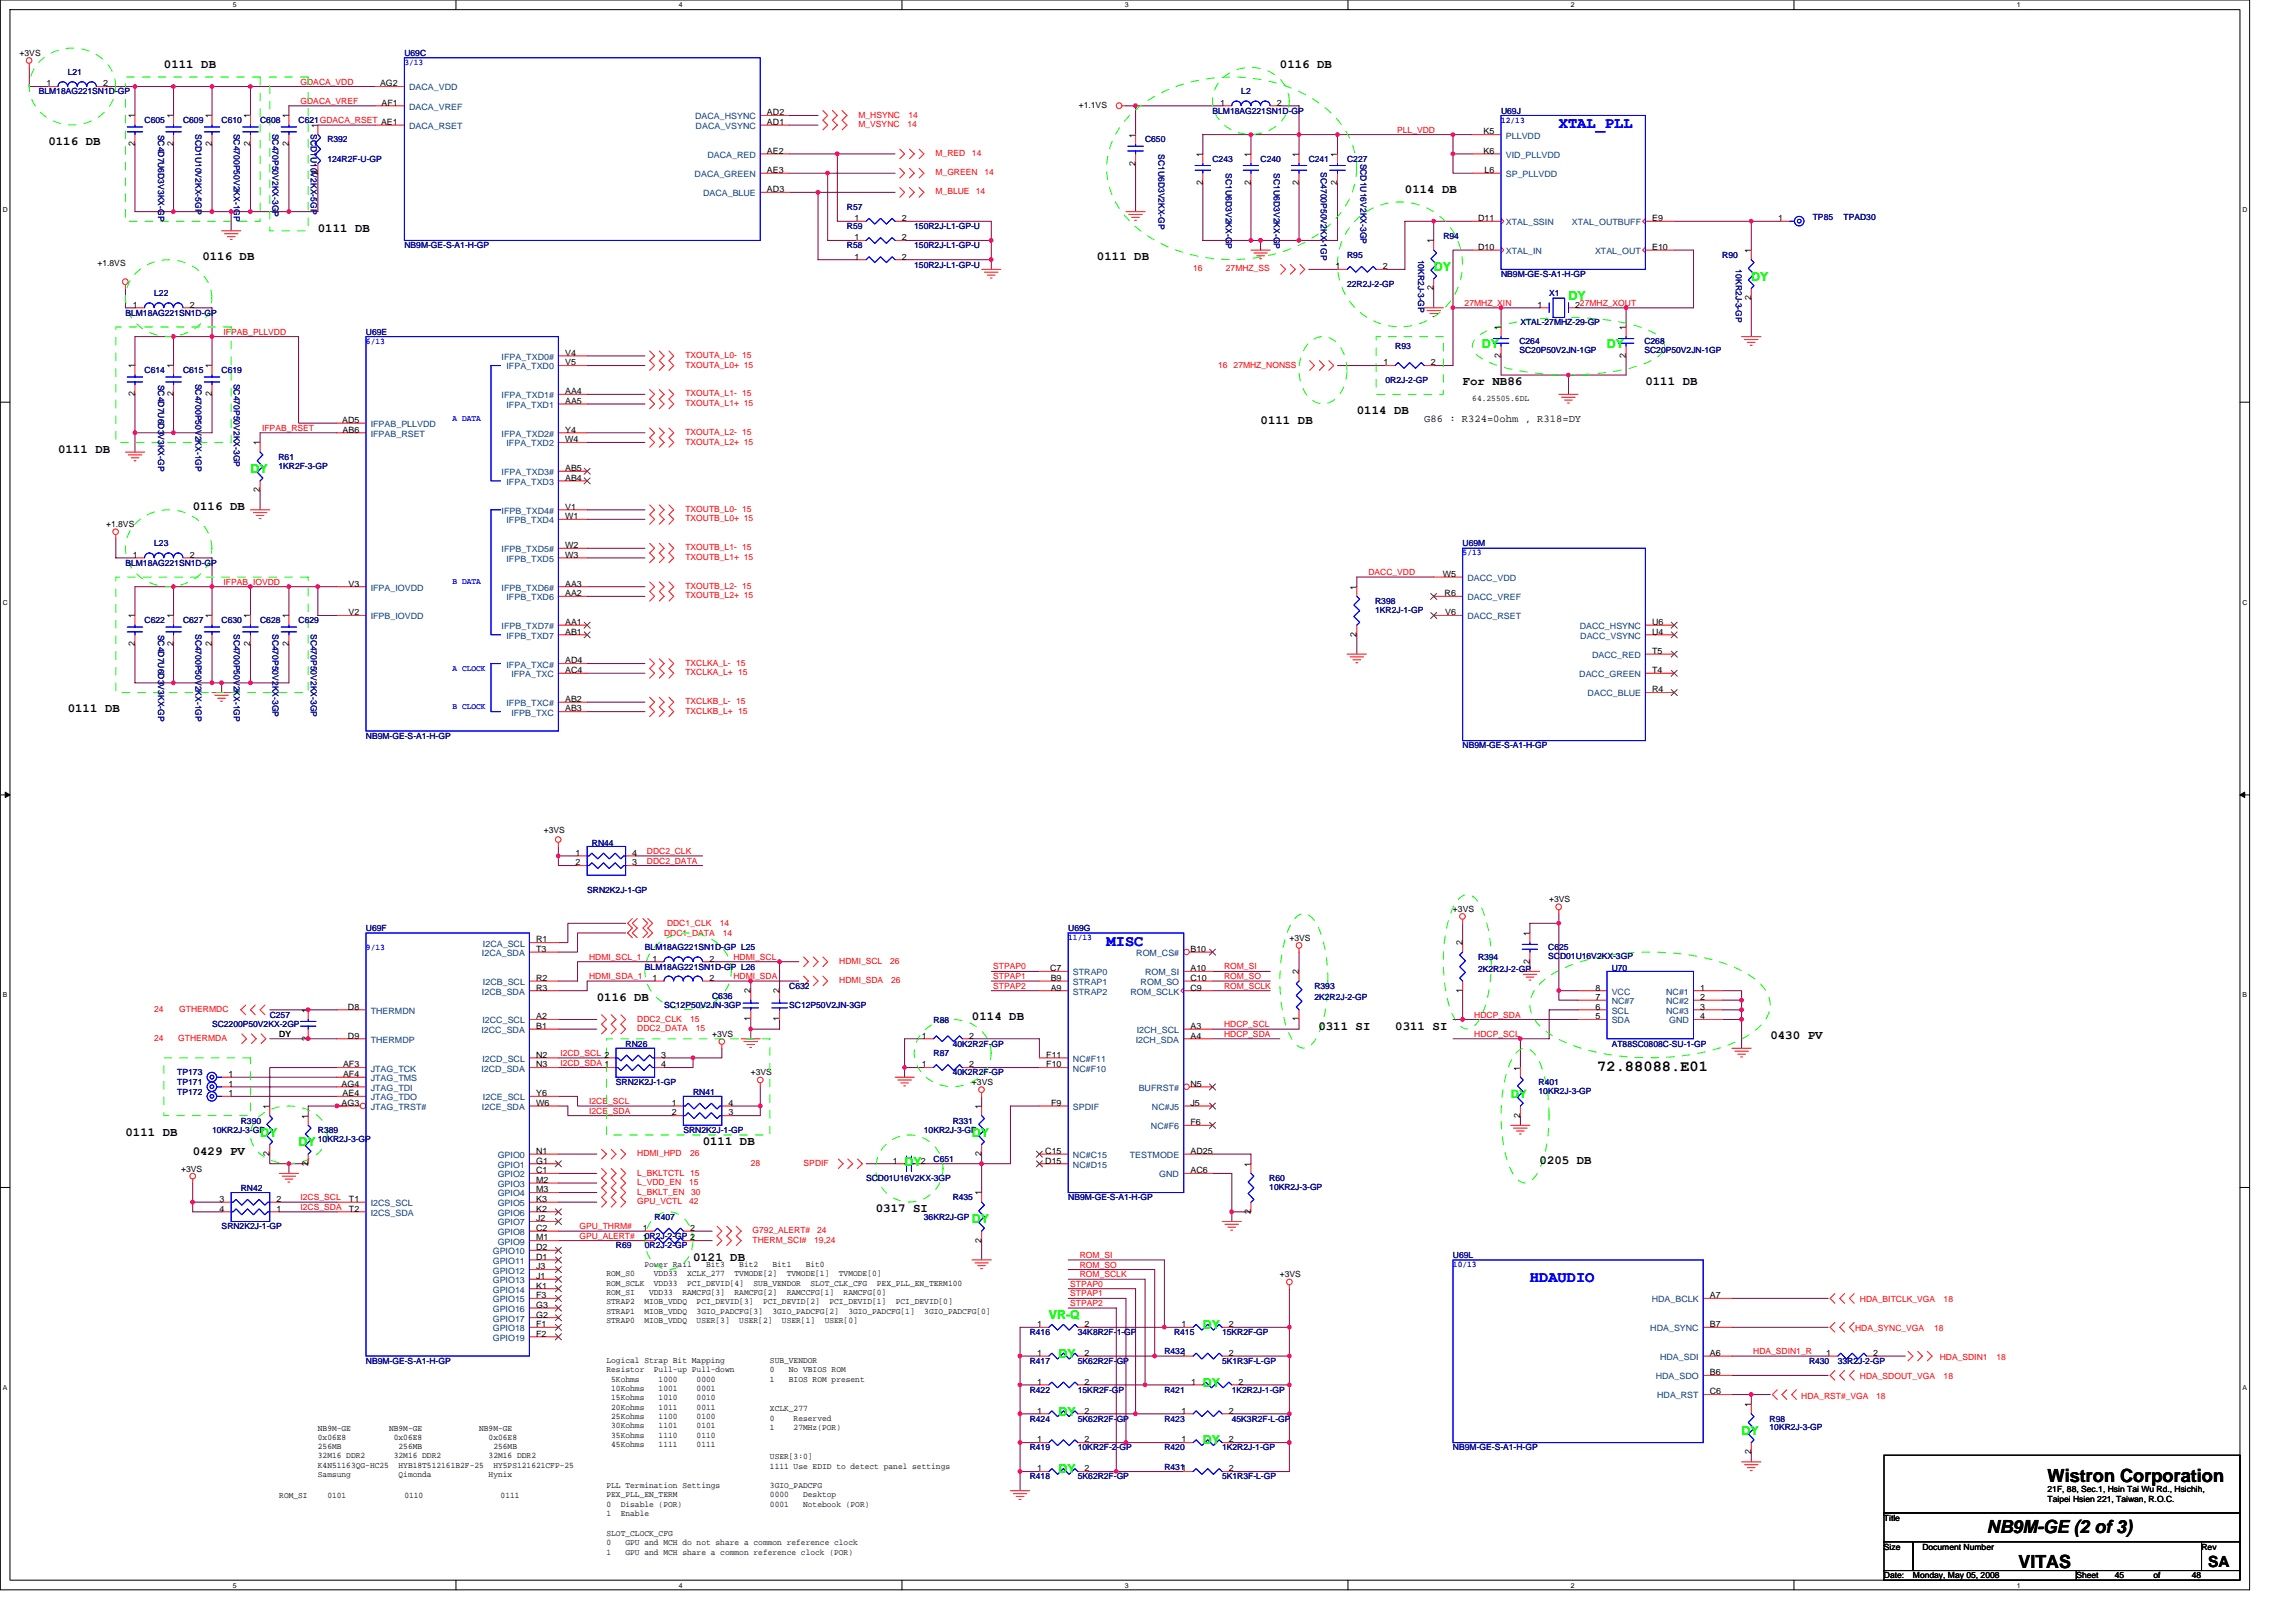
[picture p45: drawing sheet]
<svg xmlns="http://www.w3.org/2000/svg" width="297mm" height="210mm" viewBox="0 0 297 210" stroke-linecap="round" stroke-linejoin="round" font-family="sans-serif">
<defs><g id="words">
<g font-size="2.3">
<text x="264.9" y="191.7">Wistron Corporation</text>
<text x="257" y="198.4">NB9M-GE (2 of 3)</text>
<text x="261.2" y="202.9">VITAS</text>
</g>
<g font-size="2" fill="#00f">
<text x="201.7" y="16.6">XTAL_PLL</text>
<text x="143.2" y="122.4">MISC</text>
<text x="197.9" y="166">HDAUDIO</text>
</g>
<g font-size="2">
<text x="206.6" y="138.6">72.88088.E01</text>
<text x="285.7" y="202.7">SA</text>
</g>
<g font-size="1.6">
<text x="21.2" y="8.8">0111 DB</text>
<text x="165.6" y="8.8">0116 DB</text>
<text x="6.3" y="18.8">0116 DB</text>
<text x="41.1" y="30">0111 DB</text>
<text x="181.8" y="25">0114 DB</text>
<text x="26.2" y="33.7">0116 DB</text>
<text x="141.9" y="33.7">0111 DB</text>
<text x="175.5" y="53.6">0114 DB</text>
<text x="189.2" y="49.9">For NB86</text>
<text x="212.9" y="49.9">0111 DB</text>
<text x="7.5" y="58.6">0111 DB</text>
<text x="163.1" y="54.9">0111 DB</text>
<text x="24.9" y="66.1">0116 DB</text>
<text x="8.8" y="92.2">0111 DB</text>
<text x="77.2" y="129.5">0116 DB</text>
<text x="125.7" y="132">0114 DB</text>
<text x="170.6" y="133.3">0311 SI</text>
<text x="180.5" y="133.3">0311 SI</text>
<text x="229" y="134.5">0430 PV</text>
<text x="16.2" y="147">0111 DB</text>
<text x="24.9" y="149.4">0429 PV</text>
<text x="90.9" y="148.2">0111 DB</text>
<text x="199.2" y="150.7">0205 DB</text>
<text x="113.3" y="156.9">0317 SI</text>
<text x="89.7" y="163.1">0121 DB</text>
</g>
<g font-size="1.6" fill="#0f0">
<text x="185.5" y="35.1">DY</text>
<text x="202.9" y="38.8">DY</text>
<text x="226.6" y="36.3">DY</text>
<text x="191.7" y="45">DY</text>
<text x="207.9" y="45">DY</text>
<text x="32.4" y="61.2">DY</text>
<text x="33.7" y="147.1">DY</text>
<text x="38.6" y="148.4">DY</text>
<text x="125.7" y="147.1">DY</text>
<text x="117" y="150.8">DY</text>
<text x="125.7" y="158.3">DY</text>
<text x="135.7" y="170.8">VR-Q</text>
<text x="155.6" y="172">DY</text>
<text x="136.9" y="175.7">DY</text>
<text x="155.6" y="179.5">DY</text>
<text x="136.9" y="183.2">DY</text>
<text x="225.3" y="185.7">DY</text>
<text x="136.9" y="190.7">DY</text>
<text x="155.6" y="186.9">DY</text>
</g>
<text font-size="1.5" fill="#0f0" x="195.4" y="142">DY</text>
<text font-size="1.4" x="184.3" y="54.6">G86 : R324=0ohm , R318=DY</text>
<g font-size="1.1">
<text x="2.5" y="7.2">+3VS</text>
<text x="6" y="11.2">1</text>
<text x="13.4" y="11.2">2</text>
<text x="49.2" y="11.2">AG2</text>
<text x="17.4" y="15.3" transform="rotate(-90 17.4 15.3)">1</text>
<text x="22.4" y="15.3" transform="rotate(-90 22.4 15.3)">1</text>
<text x="27.4" y="15.3" transform="rotate(-90 27.4 15.3)">1</text>
<text x="32.4" y="15.3" transform="rotate(-90 32.4 15.3)">1</text>
<text x="37.4" y="15.3" transform="rotate(-90 37.4 15.3)">1</text>
<text x="41.1" y="16.6" transform="rotate(-90 41.1 16.6)">1</text>
<text x="49.4" y="13.7">AF1</text>
<text x="99.2" y="16.2">AD1</text>
<text x="99.2" y="14.9">AD2</text>
<text x="139.6" y="14">+1.1VS</text>
<text x="146.9" y="17.8" transform="rotate(-90 146.9 17.8)">1</text>
<text x="157.9" y="13.7">1</text>
<text x="165.2" y="13.7">2</text>
<text x="191.9" y="17.4">K5</text>
<text x="17.4" y="18.9" transform="rotate(-90 17.4 18.9)">2</text>
<text x="22.4" y="18.9" transform="rotate(-90 22.4 18.9)">2</text>
<text x="27.4" y="18.9" transform="rotate(-90 27.4 18.9)">2</text>
<text x="32.4" y="18.9" transform="rotate(-90 32.4 18.9)">2</text>
<text x="37.4" y="18.9" transform="rotate(-90 37.4 18.9)">2</text>
<text x="41.1" y="22.7" transform="rotate(-90 41.1 22.7)">2</text>
<text x="99.2" y="19.9">AE2</text>
<text x="99.2" y="22.4">AE3</text>
<text x="146.9" y="21.4" transform="rotate(-90 146.9 21.4)">2</text>
<text x="155.6" y="23.9" transform="rotate(-90 155.6 23.9)">2</text>
<text x="155.6" y="20.3" transform="rotate(-90 155.6 20.3)">1</text>
<text x="161.8" y="23.9" transform="rotate(-90 161.8 23.9)">2</text>
<text x="161.8" y="20.3" transform="rotate(-90 161.8 20.3)">1</text>
<text x="168" y="23.9" transform="rotate(-90 168 23.9)">2</text>
<text x="168" y="20.3" transform="rotate(-90 168 20.3)">1</text>
<text x="173" y="23.9" transform="rotate(-90 173 23.9)">2</text>
<text x="173" y="20.3" transform="rotate(-90 173 20.3)">1</text>
<text x="191.9" y="19.9">K6</text>
<text x="192.1" y="22.4">L6</text>
<text x="99.2" y="24.9">AD3</text>
<text x="110.6" y="28.6">1</text>
<text x="116.7" y="28.6">2</text>
<text x="191.2" y="28.6">D11</text>
<text x="213.7" y="28.6">E9</text>
<text x="230" y="28.6">1</text>
<text x="12.6" y="34.4">+1.8VS</text>
<text x="110.6" y="31.1">1</text>
<text x="110.6" y="33.6">1</text>
<text x="116.7" y="31.1">2</text>
<text x="116.7" y="33.6">2</text>
<text x="172.8" y="34.8">1</text>
<text x="178.9" y="34.8">2</text>
<text x="185.5" y="31.5" transform="rotate(-90 185.5 31.5)">1</text>
<text x="191.2" y="32.3">D10</text>
<text x="213.7" y="32.3">E10</text>
<text x="226.5" y="32.7" transform="rotate(-90 226.5 32.7)">1</text>
<text x="17.2" y="39.8">1</text>
<text x="24.5" y="39.8">2</text>
<text x="185.5" y="37.6" transform="rotate(-90 185.5 37.6)">2</text>
<text x="198.9" y="39.8">1</text>
<text x="203.8" y="39.8">227MHZ_XOUT</text>
<text x="226.5" y="38.8" transform="rotate(-90 226.5 38.8)">2</text>
<text x="17.4" y="47.7" transform="rotate(-90 17.4 47.7)">1</text>
<text x="22.4" y="47.7" transform="rotate(-90 22.4 47.7)">1</text>
<text x="27.4" y="47.7" transform="rotate(-90 27.4 47.7)">1</text>
<text x="73.1" y="47.3">V5</text>
<text x="73.1" y="46">V4</text>
<text x="179" y="47.3">1</text>
<text x="185.1" y="47.3">2</text>
<text x="194.2" y="46.3" transform="rotate(-90 194.2 46.3)">2</text>
<text x="194.2" y="42.7" transform="rotate(-90 194.2 42.7)">1</text>
<text x="210.4" y="46.3" transform="rotate(-90 210.4 46.3)">2</text>
<text x="210.4" y="42.7" transform="rotate(-90 210.4 42.7)">1</text>
<text x="17.4" y="51.3" transform="rotate(-90 17.4 51.3)">2</text>
<text x="22.4" y="51.3" transform="rotate(-90 22.4 51.3)">2</text>
<text x="27.4" y="51.3" transform="rotate(-90 27.4 51.3)">2</text>
<text x="73.1" y="52.3">AA5</text>
<text x="73.1" y="51">AA4</text>
<text x="190.5" y="51.9">64.25505.6DL</text>
<text x="33.6" y="57.6" transform="rotate(-90 33.6 57.6)">1</text>
<text x="44.3" y="54.7">AD5</text>
<text x="44.3" y="56">AB6</text>
<text x="73.1" y="57.2">W4</text>
<text x="73.1" y="56">Y4</text>
<text x="33.6" y="63.7" transform="rotate(-90 33.6 63.7)">2</text>
<text x="73.1" y="62.2">AB4</text>
<text x="73.1" y="66">V1</text>
<text x="73.1" y="61">AB5</text>
<text x="13.7" y="68.2">+1.8VS</text>
<text x="73.1" y="67.2">W1</text>
<text x="73.1" y="70.9">W2</text>
<text x="17.2" y="72.2">1</text>
<text x="24.5" y="72.2">2</text>
<text x="45.1" y="75.9">V3</text>
<text x="73.1" y="72.2">W3</text>
<text x="73.1" y="77.2">AA2</text>
<text x="73.1" y="75.9">AA3</text>
<text x="175.5" y="76.3" transform="rotate(-90 175.5 76.3)">1</text>
<text x="186.6" y="74.7">W5</text>
<text x="186.9" y="77.2">R6</text>
<text x="17.4" y="83.7" transform="rotate(-90 17.4 83.7)">2</text>
<text x="17.4" y="80" transform="rotate(-90 17.4 80)">1</text>
<text x="22.4" y="83.7" transform="rotate(-90 22.4 83.7)">2</text>
<text x="22.4" y="80" transform="rotate(-90 22.4 80)">1</text>
<text x="27.4" y="83.7" transform="rotate(-90 27.4 83.7)">2</text>
<text x="27.4" y="80" transform="rotate(-90 27.4 80)">1</text>
<text x="32.4" y="83.7" transform="rotate(-90 32.4 83.7)">2</text>
<text x="32.4" y="80" transform="rotate(-90 32.4 80)">1</text>
<text x="37.4" y="83.7" transform="rotate(-90 37.4 83.7)">2</text>
<text x="37.4" y="80" transform="rotate(-90 37.4 80)">1</text>
<text x="45.1" y="79.6">V2</text>
<text x="73.1" y="82.1">AB1</text>
<text x="73.1" y="80.9">AA1</text>
<text x="175.5" y="82.4" transform="rotate(-90 175.5 82.4)">2</text>
<text x="187" y="79.6">V6</text>
<text x="213.7" y="80.9">U6</text>
<text x="213.7" y="82.1">U4</text>
<text x="73.1" y="87.1">AC4</text>
<text x="73.1" y="85.9">AD4</text>
<text x="213.7" y="84.6">T5</text>
<text x="213.7" y="87.1">T4</text>
<text x="213.7" y="89.6">R4</text>
<text x="73.1" y="92.1">AB3</text>
<text x="73.1" y="90.8">AB2</text>
<text x="70.4" y="107.8">+3VS</text>
<text x="74.5" y="110.7">1</text>
<text x="74.5" y="112">2</text>
<text x="81.8" y="112">3</text>
<text x="81.8" y="110.7">4</text>
<text x="188" y="118">+3VS</text>
<text x="200.4" y="116.8">+3VS</text>
<text x="69.4" y="123.2">T3</text>
<text x="69.4" y="122">R1</text>
<text x="84.4" y="124.4">1</text>
<text x="91.8" y="124.4">2</text>
<text x="135.9" y="125.7">C7</text>
<text x="154" y="125.7">A10</text>
<text x="154" y="123.2">B10</text>
<text x="166.8" y="121.8">+3VS</text>
<text x="189.2" y="122.3" transform="rotate(-90 189.2 122.3)">2</text>
<text x="197.9" y="124.7" transform="rotate(-90 197.9 124.7)">2</text>
<text x="197.9" y="121.1" transform="rotate(-90 197.9 121.1)">1</text>
<text x="39.9" y="131.1" transform="rotate(-90 39.9 131.1)">1</text>
<text x="45" y="130.7">D8</text>
<text x="69.4" y="131.9">A2</text>
<text x="69.4" y="128.2">R3</text>
<text x="69.4" y="126.9">R2</text>
<text x="84.4" y="126.9">1</text>
<text x="91.8" y="126.9">2</text>
<text x="97.1" y="128.6" transform="rotate(-90 97.1 128.6)">2</text>
<text x="100.8" y="128.6" transform="rotate(-90 100.8 128.6)">2</text>
<text x="135.9" y="126.9">B9</text>
<text x="135.9" y="128.2">A9</text>
<text x="154" y="126.9">C10</text>
<text x="154" y="128.2">C9</text>
<text x="168" y="126.1" transform="rotate(-90 168 126.1)">2</text>
<text x="189.2" y="128.5" transform="rotate(-90 189.2 128.5)">1</text>
<text x="206.4" y="131.9">5</text>
<text x="206.4" y="130.7">6</text>
<text x="206.4" y="129.4">7</text>
<text x="206.4" y="128.2">8</text>
<text x="220" y="131.9">4</text>
<text x="220" y="128.2">1</text>
<text x="220" y="129.4">2</text>
<text x="220" y="130.7">3</text>
<text x="36.1" y="134.2">DY</text>
<text x="39.9" y="134.7" transform="rotate(-90 39.9 134.7)">2</text>
<text x="45" y="134.4">D9</text>
<text x="69.4" y="136.9">N2</text>
<text x="69.4" y="133.2">B1</text>
<text x="85.6" y="136.9">3</text>
<text x="92.1" y="134.2">+3VS</text>
<text x="97.1" y="132.2" transform="rotate(-90 97.1 132.2)">1</text>
<text x="100.8" y="132.2" transform="rotate(-90 100.8 132.2)">1</text>
<text x="119.3" y="134.4">1</text>
<text x="125.4" y="134.4">2</text>
<text x="135.4" y="136.9">F11</text>
<text x="154" y="133.2">A3</text>
<text x="154" y="134.4">A4</text>
<text x="168" y="132.2" transform="rotate(-90 168 132.2)">1</text>
<text x="29.5" y="139.4">1</text>
<text x="29.5" y="141.9">1</text>
<text x="29.5" y="140.6">1</text>
<text x="34.9" y="143.5" transform="rotate(-90 34.9 143.5)">1</text>
<text x="44.2" y="140.6">AG4</text>
<text x="44.2" y="143.1">AG3</text>
<text x="44.3" y="141.9">AE4</text>
<text x="44.4" y="138.1">AF3</text>
<text x="44.4" y="139.4">AF4</text>
<text x="69.4" y="143.1">W6</text>
<text x="69.4" y="138.1">N3</text>
<text x="69.4" y="141.9">Y6</text>
<text x="85.6" y="138.1">4</text>
<text x="86.9" y="143.1">1</text>
<text x="94.3" y="143.1">4</text>
<text x="97.1" y="139.2">+3VS</text>
<text x="119.3" y="138.1">1</text>
<text x="125.4" y="138.1">2</text>
<text x="125.7" y="140.4">+3VS</text>
<text x="127" y="143.5" transform="rotate(-90 127 143.5)">1</text>
<text x="135.4" y="138.1">F10</text>
<text x="136" y="143.1">F9</text>
<text x="154" y="140.6">N5</text>
<text x="154" y="143.1">J5</text>
<text x="196.7" y="138.5" transform="rotate(-90 196.7 138.5)">1</text>
<text x="34.9" y="149.6" transform="rotate(-90 34.9 149.6)">2</text>
<text x="39.9" y="144.8" transform="rotate(-90 39.9 144.8)">1</text>
<text x="69.4" y="149.3">N1</text>
<text x="86.9" y="144.4">2</text>
<text x="94.3" y="144.4">3</text>
<text x="127" y="149.6" transform="rotate(-90 127 149.6)">2</text>
<text x="135.2" y="149.3">C15</text>
<text x="154" y="145.6">F6</text>
<text x="154" y="149.3">AD25</text>
<text x="196.7" y="144.6" transform="rotate(-90 196.7 144.6)">2</text>
<text x="23.4" y="151.6">+3VS</text>
<text x="28.4" y="155.6">3</text>
<text x="35.8" y="155.6">2</text>
<text x="39.9" y="150.9" transform="rotate(-90 39.9 150.9)">2</text>
<text x="45.1" y="155.6">T1</text>
<text x="69.4" y="150.6">G1</text>
<text x="69.4" y="151.8">C1</text>
<text x="69.4" y="153.1">M2</text>
<text x="69.4" y="154.3">M3</text>
<text x="69.4" y="155.6">K3</text>
<text x="115.5" y="150.6">1</text>
<text x="119.1" y="150.6">2</text>
<text x="127" y="154.7" transform="rotate(-90 127 154.7)">1</text>
<text x="135.2" y="150.6">D15</text>
<text x="154" y="151.8">AC6</text>
<text x="161.8" y="151" transform="rotate(-90 161.8 151)">1</text>
<text x="28.4" y="156.8">4</text>
<text x="35.8" y="156.8">1</text>
<text x="45.1" y="156.8">T2</text>
<text x="69.4" y="161.8">D2</text>
<text x="69.4" y="156.8">K2</text>
<text x="69.4" y="158.1">J2</text>
<text x="69.4" y="160.5">M1</text>
<text x="69.4" y="159.3">C2</text>
<text x="83.2" y="159.3">1</text>
<text x="83.2" y="160.5">10R2J-2-GP 2</text>
<text x="89.3" y="159.3">2</text>
<text x="127" y="160.8" transform="rotate(-90 127 160.8)">2</text>
<text x="161.8" y="157.1" transform="rotate(-90 161.8 157.1)">2</text>
<text x="69.4" y="163">D1</text>
<text x="69.4" y="164.3">J3</text>
<text x="69.4" y="165.5">J1</text>
<text x="69.4" y="166.8">K1</text>
<text x="69.4" y="168">F3</text>
<text x="78.5" y="165.2">ROM_S0</text>
<text x="78.5" y="166.4">ROM_SCLK</text>
<text x="78.5" y="167.6">ROM_SI</text>
<text x="83.4" y="164">Power Rail</text>
<text x="84" y="167.6">VDD33</text>
<text x="84.6" y="165.2">VDD33</text>
<text x="84.6" y="166.4">VDD33</text>
<text x="88.3" y="167.6">RAMCFG[3]</text>
<text x="88.9" y="165.2">XCLK_277</text>
<text x="88.9" y="166.4">PCI_DEVID[4]</text>
<text x="91.3" y="164">Bit3</text>
<text x="95" y="165.2">TVMODE[2]</text>
<text x="95" y="167.6">RAMCFG[2]</text>
<text x="95.6" y="164">Bit2</text>
<text x="97.5" y="166.4">SUB_VENDOR</text>
<text x="99.9" y="164">Bit1</text>
<text x="101.8" y="165.2">TVMODE[1]</text>
<text x="101.8" y="167.6">RAMCCFG[1]</text>
<text x="104.2" y="164">Bit0</text>
<text x="104.9" y="166.4">SLOT_CLK_CFG</text>
<text x="108.5" y="165.2">TVMODE[0]</text>
<text x="109.1" y="167.6">RAMCFG[0]</text>
<text x="113.4" y="166.4">PEX_PLL_EN_TERM100</text>
<text x="165.6" y="165.3">+3VS</text>
<text x="221.2" y="168">A7</text>
<text x="69.4" y="169.2">G3</text>
<text x="69.4" y="170.5">G2</text>
<text x="69.4" y="171.7">F1</text>
<text x="69.4" y="173">F2</text>
<text x="78.5" y="168.8">STRAP2</text>
<text x="78.5" y="170">STRAP1</text>
<text x="78.5" y="171.2">STRAP0</text>
<text x="83.4" y="168.8">MIOB_VDDQ</text>
<text x="83.4" y="170">MIOB_VDDQ</text>
<text x="83.4" y="171.2">MIOB_VDDQ</text>
<text x="90.1" y="168.8">PCI_DEVID[3]</text>
<text x="90.1" y="170">3GIO_PADCFG[3]</text>
<text x="90.1" y="171.2">USER[3]</text>
<text x="95.6" y="171.2">USER[2]</text>
<text x="98.7" y="168.8">PCI_DEVID[2]</text>
<text x="99.9" y="170">3GIO_PADCFG[2]</text>
<text x="101.2" y="171.2">USER[1]</text>
<text x="106.7" y="171.2">USER[0]</text>
<text x="107.3" y="168.8">PCI_DEVID[1]</text>
<text x="109.8" y="170">3GIO_PADCFG[1]</text>
<text x="115.9" y="168.8">PCI_DEVID[0]</text>
<text x="119.6" y="170">3GIO_PADCFG[0]</text>
<text x="134.2" y="171.7">1</text>
<text x="140.3" y="171.7">2</text>
<text x="152.9" y="171.7">1</text>
<text x="159" y="171.7">2</text>
<text x="221.2" y="171.7">B7</text>
<text x="78.5" y="176.4">Logical Strap Bit Mapping</text>
<text x="78.5" y="177.6">Resistor</text>
<text x="79.1" y="178.8">5Kohms</text>
<text x="84.6" y="177.6">Pull-up Pull-down</text>
<text x="85.2" y="178.8">1000</text>
<text x="90.1" y="178.8">0000</text>
<text x="99.6" y="176.4">SUB_VENDOR</text>
<text x="99.6" y="177.6">0</text>
<text x="99.6" y="178.8">1</text>
<text x="102.1" y="177.6">No VBIOS ROM</text>
<text x="102.1" y="178.8">BIOS ROM present</text>
<text x="134.2" y="179.2">1</text>
<text x="134.2" y="175.5">1</text>
<text x="140.3" y="179.2">2</text>
<text x="140.3" y="175.5">2</text>
<text x="154.1" y="179.2">1</text>
<text x="159" y="175.5">2</text>
<text x="160.2" y="179.2">2</text>
<text x="221.2" y="175.5">A6</text>
<text x="221.2" y="178">B6</text>
<text x="236.3" y="175.5">1</text>
<text x="242.4" y="175.5">2</text>
<text x="41.1" y="185.1">NB9M-GE</text>
<text x="50.3" y="185.1">NB9M-GE</text>
<text x="62" y="185.1">NB9M-GE</text>
<text x="79.1" y="180">10Kohms</text>
<text x="79.1" y="181.2">15Kohms</text>
<text x="79.1" y="182.4">20Kohms</text>
<text x="79.1" y="183.6">25Kohms</text>
<text x="79.1" y="184.8">30Kohms</text>
<text x="85.2" y="180">1001</text>
<text x="85.2" y="181.2">1010</text>
<text x="85.2" y="182.4">1011</text>
<text x="85.2" y="183.6">1100</text>
<text x="85.2" y="184.8">1101</text>
<text x="90.1" y="180">0001</text>
<text x="90.1" y="181.2">0010</text>
<text x="90.1" y="182.4">0011</text>
<text x="90.1" y="183.6">0100</text>
<text x="90.1" y="184.8">0101</text>
<text x="99.6" y="182.6">XCLK_277</text>
<text x="99.6" y="183.8">0</text>
<text x="99.6" y="185">1</text>
<text x="102.7" y="183.8">Reserved</text>
<text x="102.7" y="185">27MHz(POR)</text>
<text x="134.2" y="182.9">1</text>
<text x="140.3" y="182.9">2</text>
<text x="152.9" y="182.9">1</text>
<text x="159" y="182.9">2</text>
<text x="221.2" y="180.4">C6</text>
<text x="226.5" y="182.1" transform="rotate(-90 226.5 182.1)">1</text>
<text x="41.1" y="186.3">0x06E8</text>
<text x="41.1" y="187.5">256MB</text>
<text x="41.1" y="188.7">32M16 DDR2</text>
<text x="41.1" y="189.9">K4N51163QG-HC25</text>
<text x="41.1" y="191.2">Samsung</text>
<text x="50.9" y="186.3">0x06E8</text>
<text x="50.9" y="188.7">32M16 DDR2</text>
<text x="51.6" y="187.5">256MB</text>
<text x="51.6" y="189.9">HYB18T512161B2F-25</text>
<text x="51.6" y="191.2">Qimonda</text>
<text x="63.2" y="186.3">0x06E8</text>
<text x="63.2" y="188.7">32M16 DDR2</text>
<text x="63.2" y="191.2">Hynix</text>
<text x="63.8" y="187.5">256MB</text>
<text x="63.8" y="189.9">HY5PS121621CFP-25</text>
<text x="79.1" y="186.1">35Kohms</text>
<text x="79.1" y="187.3">45Kohms</text>
<text x="85.2" y="186.1">1110</text>
<text x="85.2" y="187.3">1111</text>
<text x="90.1" y="186.1">0110</text>
<text x="90.1" y="187.3">0111</text>
<text x="99.6" y="188.8">USER[3:0]</text>
<text x="99.6" y="190.1">1111 Use EDID to detect panel settings</text>
<text x="134.2" y="190.4">1</text>
<text x="134.2" y="186.7">1</text>
<text x="140.3" y="190.4">2</text>
<text x="140.3" y="186.7">2</text>
<text x="152.9" y="186.7">1</text>
<text x="159" y="186.7">2</text>
<text x="159" y="190.4">2</text>
<text x="226.5" y="188.2" transform="rotate(-90 226.5 188.2)">2</text>
<text x="36.1" y="193.8">ROM_SI</text>
<text x="42.4" y="193.8">0101</text>
<text x="52.3" y="193.8">0110</text>
<text x="64.8" y="193.8">0111</text>
<text x="78.5" y="192.6">PLL Termination Settings</text>
<text x="78.5" y="193.8">PEX_PLL_EN_TERM</text>
<text x="78.5" y="195">0</text>
<text x="78.5" y="196.2">1</text>
<text x="80.3" y="195">Disable (POR)</text>
<text x="80.3" y="196.2">Enable</text>
<text x="99.6" y="192.6">3GIO_PADCFG</text>
<text x="99.6" y="193.8">0000</text>
<text x="99.6" y="195">0001</text>
<text x="103.9" y="193.8">Desktop</text>
<text x="103.9" y="195">Notebook (POR)</text>
<text x="243.7" y="196.8">Title</text>
<text x="264.9" y="193.1">21F, 88, Sec.1, Hsin Tai Wu Rd., Hsichih,</text>
<text x="264.9" y="194.4">Taipei Hsien 221, Taiwan, R.O.C.</text>
<text x="78.5" y="198.8">SLOT_CLOCK_CFG</text>
<text x="78.5" y="200">0</text>
<text x="78.5" y="201.2">1</text>
<text x="80.9" y="200">GPU and MCH do not share a common reference clock</text>
<text x="80.9" y="201.2">GPU and MCH share a common reference clock (POR)</text>
<text x="243.7" y="200.5">Size</text>
<text x="248.7" y="200.5">Document Number</text>
<text x="284.8" y="200.5">Rev</text>
<text x="243.7" y="204.3">Date:</text>
<text x="247.5" y="204.3">Monday, May 05, 2008</text>
<text x="268.6" y="204.3">Sheet</text>
<text x="273.6" y="204.3">45</text>
<text x="278.6" y="204.3">of</text>
<text x="283.6" y="204.3">48</text>
</g>
<g font-size="1.1" fill="#000080">
<text x="8.8" y="9.7">L21</text>
<text x="52.3" y="7.2">U69C</text>
<text x="5" y="12.2">BLM18AG221SN1D-GP</text>
<text x="18.7" y="16">C605</text>
<text x="20.4" y="17.4" transform="rotate(90 20.4 17.4)">SC4D7U6D3V3KX-GP</text>
<text x="23.7" y="16">C609</text>
<text x="25.3" y="17.3" transform="rotate(90 25.3 17.3)">SCD1U10V2KX-5GP</text>
<text x="28.7" y="16">C610</text>
<text x="30.3" y="17.3" transform="rotate(90 30.3 17.3)">SC4700P50V2KX-1GP</text>
<text x="33.7" y="16">C608</text>
<text x="35.2" y="17.3" transform="rotate(90 35.2 17.3)">SC470P50V2KX-3GP</text>
<text x="38.6" y="16">C621GDACA_RSET AE1</text>
<text x="40.2" y="17.3" transform="rotate(90 40.2 17.3)">SCD1U10V2KX-5GP</text>
<text x="156.9" y="14.7">BLM18AG221SN1D-GP</text>
<text x="160.6" y="12.2">L2</text>
<text x="194.2" y="14.7">U69J</text>
<text x="42.4" y="18.4">R392</text>
<text x="42.4" y="20.9">124R2F-U-GP</text>
<text x="148.1" y="18.4">C650</text>
<text x="149.9" y="19.9" transform="rotate(90 149.9 19.9)">SC1U6D3V2KX-GP</text>
<text x="156.9" y="20.9">C243</text>
<text x="158.6" y="22.4" transform="rotate(90 158.6 22.4)">SC1U6D3V2KX-GP</text>
<text x="163.1" y="20.9">C240</text>
<text x="164.8" y="22.4" transform="rotate(90 164.8 22.4)">SC1U6D3V2KX-GP</text>
<text x="169.3" y="20.9">C241</text>
<text x="170.9" y="22.3" transform="rotate(90 170.9 22.3)">SC4700P50V2KX-1GP</text>
<text x="174.3" y="20.9">C227</text>
<text x="176" y="21.2" transform="rotate(90 176 21.2)">SCD1U16V2KX-3GP</text>
<text x="109.6" y="29.7">R59</text>
<text x="109.6" y="27.2">R57</text>
<text x="118.3" y="29.7">150R2J-L1-GP-U</text>
<text x="234.5" y="28.4">TP85</text>
<text x="238.5" y="28.4">TPAD30</text>
<text x="52.3" y="32.1">NB9M-GE-S-A1-H-GP</text>
<text x="109.6" y="32.1">R58</text>
<text x="118.3" y="32.1">150R2J-L1-GP-U</text>
<text x="118.3" y="34.6">150R2J-L1-GP-U</text>
<text x="174.3" y="33.4">R95</text>
<text x="183.5" y="33.6" transform="rotate(90 183.5 33.6)">10KR2J-3-GP</text>
<text x="186.7" y="30.9">R94</text>
<text x="194.2" y="35.9">NB9M-GE-S-A1-H-GP</text>
<text x="222.8" y="33.4">R90</text>
<text x="224.6" y="34.9" transform="rotate(90 224.6 34.9)">10KR2J-3-GP</text>
<text x="16.2" y="40.9">BLM18AG221SN1D-GP</text>
<text x="20" y="38.4">L22</text>
<text x="174.3" y="37.1">22R2J-2-GP</text>
<text x="200.4" y="38.4">X1</text>
<text x="47.3" y="43.3">U69E</text>
<text x="180.5" y="45.2">R93</text>
<text x="196.6" y="44.6">C264</text>
<text x="196.6" y="45.7">SC20P50V2JN-1GP</text>
<text x="196.7" y="42.1">XTAL-27MHZ-29-GP</text>
<text x="212.7" y="44.6">C268</text>
<text x="212.7" y="45.7">SC20P50V2JN-1GP</text>
<text x="18.7" y="48.3">C614</text>
<text x="20.4" y="49.8" transform="rotate(90 20.4 49.8)">SC4D7U6D3V3KX-GP</text>
<text x="23.7" y="48.3">C615</text>
<text x="25.3" y="49.7" transform="rotate(90 25.3 49.7)">SC4700P50V2KX-1GP</text>
<text x="28.7" y="48.3">C619</text>
<text x="30.3" y="49.7" transform="rotate(90 30.3 49.7)">SC470P50V2KX-3GP</text>
<text x="179.3" y="49.6">0R2J-2-GP</text>
<text x="36" y="59.5">R61</text>
<text x="36" y="60.6">1KR2F-3-GP</text>
<text x="20" y="70.7">L23</text>
<text x="189.2" y="70.7">U69M</text>
<text x="16.2" y="73.2">BLM18AG221SN1D-GP</text>
<text x="18.7" y="80.7">C622</text>
<text x="20.4" y="82.1" transform="rotate(90 20.4 82.1)">SC4D7U6D3V3KX-GP</text>
<text x="23.7" y="80.7">C627</text>
<text x="25.3" y="82" transform="rotate(90 25.3 82)">SC4700P50V2KX-1GP</text>
<text x="28.7" y="80.7">C630</text>
<text x="30.3" y="82" transform="rotate(90 30.3 82)">SC4700P50V2KX-1GP</text>
<text x="33.7" y="80.7">C628</text>
<text x="35.2" y="82" transform="rotate(90 35.2 82)">SC470P50V2KX-3GP</text>
<text x="38.6" y="80.7">C629</text>
<text x="40.2" y="82" transform="rotate(90 40.2 82)">SC470P50V2KX-3GP</text>
<text x="177.9" y="78.2">R398</text>
<text x="177.9" y="79.3">1KR2J-1-GP</text>
<text x="47.3" y="95.6">NB9M-GE-S-A1-H-GP</text>
<text x="189.2" y="96.9">NB9M-GE-S-A1-H-GP</text>
<text x="76.6" y="109.4">RN44</text>
<text x="76" y="115.5">SRN2K2J-1-GP</text>
<text x="47.3" y="120.5">U69F</text>
<text x="83.4" y="123">BLM18AG221SN1D-GP L25</text>
<text x="83.4" y="125.5">BLM18AG221SN1D-GP L26</text>
<text x="138.2" y="120.5">U69G</text>
<text x="191.2" y="124.2">R394</text>
<text x="191.2" y="125.7">2K2R2J-2-GP</text>
<text x="200.3" y="123">C625</text>
<text x="200.3" y="124.1">SCD01U16V2KX-3GP</text>
<text x="208.5" y="125.6">U70</text>
<text x="34.9" y="131.7">C257</text>
<text x="85.9" y="130.5">SC12P50V2JN-3GP</text>
<text x="92.1" y="129.2">C636</text>
<text x="102.1" y="128">C632</text>
<text x="102.1" y="130.5">SC12P50V2JN-3GP</text>
<text x="170" y="128">R393</text>
<text x="170" y="129.5">2K2R2J-2-GP</text>
<text x="27.4" y="132.9">SC2200P50V2KX-2GP</text>
<text x="80.9" y="135.4">RN26</text>
<text x="120.8" y="136.7">R87</text>
<text x="120.8" y="132.3">R88</text>
<text x="123.3" y="135.4">40K2R2F-GP</text>
<text x="208.5" y="135.6">AT88SC0808C-SU-1-GP</text>
<text x="22.9" y="139.2">TP173</text>
<text x="22.9" y="141.7">TP172</text>
<text x="22.9" y="140.4">TP171</text>
<text x="79.7" y="140.4">SRN2K2J-1-GP</text>
<text x="89.7" y="141.7">RN41</text>
<text x="123.3" y="139.2">40K2R2F-GP</text>
<text x="199" y="140.4">R401</text>
<text x="199" y="141.5">10KR2J-3-GP</text>
<text x="27.4" y="146.6">10KR2J-3-GP</text>
<text x="31.2" y="145.4">R390</text>
<text x="41.1" y="146.6">R389</text>
<text x="41.1" y="147.8">10KR2J-3-GP</text>
<text x="88.4" y="146.6">SRN2K2J-1-GP</text>
<text x="119.5" y="146.6">10KR2J-3-GP</text>
<text x="123.3" y="145.4">R331</text>
<text x="31.2" y="154.1">RN42</text>
<text x="112.1" y="152.9">SCD01U16V2KX-3GP</text>
<text x="120.8" y="150.4">C651</text>
<text x="123.3" y="155.3">R435</text>
<text x="138.2" y="155.3">NB9M-GE-S-A1-H-GP</text>
<text x="164.2" y="152.9">R60</text>
<text x="164.2" y="154">10KR2J-3-GP</text>
<text x="28.7" y="159.1">SRN2K2J-1-GP</text>
<text x="79.7" y="161.6">R69</text>
<text x="83.4" y="161.6">0R2J-2-GP</text>
<text x="84.7" y="157.8">R407</text>
<text x="119.5" y="157.8">36KR2J-GP</text>
<text x="188" y="162.8">U69L</text>
<text x="133.2" y="172.8">R416</text>
<text x="139.4" y="172.8">34K8R2F-1-GP</text>
<text x="151.9" y="172.8">R415</text>
<text x="158.1" y="172.8">15KR2F-GP</text>
<text x="47.3" y="176.5">NB9M-GE-S-A1-H-GP</text>
<text x="133.2" y="176.5">R417</text>
<text x="139.4" y="176.5">5K62R2F-GP</text>
<text x="150.6" y="175.3">R4321</text>
<text x="158.1" y="176.5">5K1R3F-L-GP</text>
<text x="234" y="176.5">R430</text>
<text x="237.8" y="176.5">33R2J-2-GP</text>
<text x="133.2" y="184">R424</text>
<text x="133.2" y="180.2">R422</text>
<text x="139.4" y="184">5K62R2F-GP</text>
<text x="139.4" y="180.2">15KR2F-GP</text>
<text x="150.6" y="180.2">R421</text>
<text x="150.6" y="184">R423</text>
<text x="159.4" y="180.2">1K2R2J-1-GP</text>
<text x="159.4" y="184">45K3R2F-L-GP</text>
<text x="228.9" y="184">R98</text>
<text x="228.9" y="185.1">10KR2J-3-GP</text>
<text x="133.2" y="191.5">R418</text>
<text x="133.2" y="187.7">R419</text>
<text x="139.4" y="191.5">5K62R2F-GP</text>
<text x="139.4" y="187.7">10KR2F-2-GP</text>
<text x="150.6" y="187.7">R420</text>
<text x="150.6" y="190.2">R4311</text>
<text x="158.1" y="187.7">1K2R2J-1-GP</text>
<text x="158.1" y="191.5">5K1R3F-L-GP</text>
<text x="188" y="187.7">NB9M-GE-S-A1-H-GP</text>
</g>
<g font-size="1.1" fill="#f00">
<text x="38.9" y="10.9">GDACA_VDD</text>
<text x="38.9" y="13.4">GDACA_VREF</text>
<text x="111.1" y="15.2">M_HSYNC</text>
<text x="111.1" y="16.4">M_VSYNC</text>
<text x="117.4" y="16.4">14</text>
<text x="117.5" y="15.2">14</text>
<text x="180.8" y="17.2">PLL_VDD</text>
<text x="121" y="20.2">M_RED</text>
<text x="121" y="22.7">M_GREEN</text>
<text x="125.7" y="20.2">14</text>
<text x="127.4" y="22.7">14</text>
<text x="121" y="25.2">M_BLUE</text>
<text x="126.3" y="25.2">14</text>
<text x="154.4" y="35.1">16</text>
<text x="158.6" y="35.1">27MHZ_SS</text>
<text x="189.5" y="39.6">27MHZ_XIN</text>
<text x="28.9" y="43.3">IFPAB_PLLVDD</text>
<text x="88.7" y="46.3">TXOUTA_L0- 15</text>
<text x="88.7" y="47.6">TXOUTA_L0+ 15</text>
<text x="157.6" y="47.6">16</text>
<text x="159.6" y="47.6">27MHZ_NONSS</text>
<text x="88.7" y="52.6">TXOUTA_L1+ 15</text>
<text x="88.7" y="51.3">TXOUTA_L1- 15</text>
<text x="33.9" y="55.8">IFPAB_RSET</text>
<text x="88.7" y="57.5">TXOUTA_L2+ 15</text>
<text x="88.7" y="56.3">TXOUTA_L2- 15</text>
<text x="88.7" y="67.5">TXOUTB_L0+ 15</text>
<text x="88.7" y="71.2">TXOUTB_L1- 15</text>
<text x="88.7" y="66.2">TXOUTB_L0- 15</text>
<text x="28.9" y="75.7">IFPAB_IOVDD</text>
<text x="88.7" y="72.5">TXOUTB_L1+ 15</text>
<text x="88.7" y="77.4">TXOUTB_L2+ 15</text>
<text x="88.7" y="76.2">TXOUTB_L2- 15</text>
<text x="177" y="74.4">DACC_VDD</text>
<text x="88.7" y="87.4">TXCLKA_L+ 15</text>
<text x="88.7" y="86.1">TXCLKA_L- 15</text>
<text x="88.7" y="92.4">TXCLKB_L+ 15</text>
<text x="88.7" y="91.1">TXCLKB_L- 15</text>
<text x="83.7" y="111.8">DDC2_DATA</text>
<text x="83.7" y="110.5">DDC2_CLK</text>
<text x="86.3" y="119.9">DDC1_CLK</text>
<text x="93.1" y="119.9">14</text>
<text x="76.2" y="124.2">HDMI_SCL_1</text>
<text x="85.9" y="121.1">DDC1_DATA</text>
<text x="93.5" y="121.1">14</text>
<text x="94.9" y="124.2">HDMI_SCL</text>
<text x="108.6" y="124.7">HDMI_SCL</text>
<text x="115.2" y="124.7">26</text>
<text x="128.5" y="125.5">STPAP0</text>
<text x="158.4" y="125.5">ROM_SI</text>
<text x="20" y="131">24</text>
<text x="23.2" y="131">GTHERMDC</text>
<text x="76.2" y="126.7">HDMI_SDA_1</text>
<text x="94.9" y="126.7">HDMI_SDA</text>
<text x="108.6" y="127.2">HDMI_SDA</text>
<text x="115.3" y="127.2">26</text>
<text x="128.5" y="126.7">STPAP1</text>
<text x="128.5" y="128">STPAP2</text>
<text x="158.4" y="126.7">ROM_SO</text>
<text x="158.4" y="128">ROM_SCLK</text>
<text x="190.7" y="131.7">HDCP_SDA</text>
<text x="20" y="134.7">24</text>
<text x="23.1" y="134.7">GTHERMDA</text>
<text x="72.5" y="136.7">I2CD_SCL 2</text>
<text x="72.5" y="137.9">I2CD_SDA 1</text>
<text x="82.4" y="133.5">DDC2_DATA</text>
<text x="82.4" y="132.2">DDC2_CLK</text>
<text x="89.3" y="132.2">15</text>
<text x="90" y="133.5">15</text>
<text x="158.4" y="134.2">HDCP_SDA</text>
<text x="158.4" y="132.9">HDCP_SCL</text>
<text x="190.7" y="134.2">HDCP_SCL</text>
<text x="76.2" y="142.9">I2CE_SCL</text>
<text x="76.2" y="144.1">I2CE_SDA</text>
<text x="82.4" y="149.6">HDMI_HPD</text>
<text x="89.3" y="149.6">26</text>
<text x="38.9" y="155.3">I2CS_SCL</text>
<text x="82.4" y="152.1">L_BKLTCTL 15</text>
<text x="82.4" y="153.4">L_VDD_EN</text>
<text x="82.4" y="154.6">L_BKLT_EN</text>
<text x="82.4" y="155.9">GPU_VCTL</text>
<text x="89.1" y="153.4">15</text>
<text x="89.2" y="155.9">42</text>
<text x="89.4" y="154.6">30</text>
<text x="97.1" y="150.9">28</text>
<text x="104" y="150.9">SPDIF</text>
<text x="38.9" y="156.6">I2CS_SDA</text>
<text x="75" y="160.3">GPU_ALERT#</text>
<text x="75" y="159.1">GPU_THRM#</text>
<text x="97.4" y="160.8">THERM_SCI#</text>
<text x="97.4" y="159.6">G792_ALERT#</text>
<text x="105.3" y="160.8">19,24</text>
<text x="105.7" y="159.6">24</text>
<text x="138.4" y="166.5">STPAP0</text>
<text x="138.4" y="167.8">STPAP1</text>
<text x="139.7" y="162.8">ROM_SI</text>
<text x="139.7" y="164">ROM_SO</text>
<text x="139.7" y="165.3">ROM_SCLK</text>
<text x="138.4" y="169">STPAP2</text>
<text x="240" y="172.3">HDA_SYNC_VGA</text>
<text x="240.6" y="168.6">HDA_BITCLK_VGA</text>
<text x="250.2" y="172.3">18</text>
<text x="251.5" y="168.6">18</text>
<text x="226.8" y="175.2">HDA_SDIN1_R</text>
<text x="240.6" y="178.5">HDA_SDOUT_VGA</text>
<text x="250.9" y="176">HDA_SDIN1</text>
<text x="251.5" y="178.5">18</text>
<text x="258.3" y="176">18</text>
<text x="233" y="181">HDA_RST#_VGA</text>
<text x="242.7" y="181">18</text>
</g>
<g font-size="1.1" fill="#00f">
<text x="52.3" y="8.4">3/13</text>
<text x="194.2" y="15.9">12/13</text>
<text x="47.3" y="44.5">6/13</text>
<text x="58.5" y="54.4">A DATA</text>
<text x="189.2" y="71.9">5/13</text>
<text x="58.5" y="75.6">B DATA</text>
<text x="58.5" y="86.8">A CLOCK</text>
<text x="58.5" y="91.8">B CLOCK</text>
<text x="47.3" y="122.9">9/13</text>
<text x="138.2" y="121.6">11/13</text>
<text x="188" y="164">10/13</text>
</g>
<g font-size="1.1" fill="#004080">
<text x="52.9" y="11.7">DACA_VDD</text>
<text x="52.9" y="14.2">DACA_VREF</text>
<text x="52.9" y="16.7">DACA_RSET</text>
<text x="89.9" y="15.5">DACA_HSYNC</text>
<text x="90" y="16.7">DACA_VSYNC</text>
<text x="194.8" y="17.9">PLLVDD</text>
<text x="89.9" y="22.9">DACA_GREEN</text>
<text x="91.5" y="20.4">DACA_RED</text>
<text x="194.8" y="20.4">VID_PLLVDD</text>
<text x="194.8" y="22.9">SP_PLLVDD</text>
<text x="90.9" y="25.4">DACA_BLUE</text>
<text x="194.8" y="29.1">XTAL_SSIN</text>
<text x="203.4" y="29.1">XTAL_OUTBUFF</text>
<text x="194.8" y="32.9">XTAL_IN</text>
<text x="206.4" y="32.9">XTAL_OUT</text>
<text x="64.9" y="46.6">IFPA_TXD0#</text>
<text x="65.5" y="47.8">IFPA_TXD0</text>
<text x="64.9" y="51.5">IFPA_TXD1#</text>
<text x="65.5" y="52.8">IFPA_TXD1</text>
<text x="48" y="55.3">IFPAB_PLLVDD</text>
<text x="48" y="56.5">IFPAB_RSET</text>
<text x="64.9" y="56.5">IFPA_TXD2#</text>
<text x="65.5" y="57.8">IFPA_TXD2</text>
<text x="64.9" y="61.5">IFPA_TXD3#</text>
<text x="65.5" y="62.7">IFPA_TXD3</text>
<text x="64.9" y="66.5">IFPB_TXD4#</text>
<text x="64.9" y="71.5">IFPB_TXD5#</text>
<text x="65.5" y="67.7">IFPB_TXD4</text>
<text x="48" y="76.4">IFPA_IOVDD</text>
<text x="64.9" y="76.4">IFPB_TXD6#</text>
<text x="65.5" y="72.7">IFPB_TXD5</text>
<text x="65.5" y="77.7">IFPB_TXD6</text>
<text x="189.8" y="75.2">DACC_VDD</text>
<text x="189.8" y="77.7">DACC_VREF</text>
<text x="48" y="80.2">IFPB_IOVDD</text>
<text x="64.9" y="81.4">IFPB_TXD7#</text>
<text x="65.5" y="82.7">IFPB_TXD7</text>
<text x="189.8" y="80.2">DACC_RSET</text>
<text x="204.4" y="81.4">DACC_HSYNC</text>
<text x="204.4" y="82.7">DACC_VSYNC</text>
<text x="65.5" y="86.4">IFPA_TXC#</text>
<text x="66.2" y="87.6">IFPA_TXC</text>
<text x="204.3" y="87.6">DACC_GREEN</text>
<text x="206" y="85.2">DACC_RED</text>
<text x="65.5" y="91.4">IFPB_TXC#</text>
<text x="66.2" y="92.6">IFPB_TXC</text>
<text x="205.4" y="90.1">DACC_BLUE</text>
<text x="62.4" y="123.7">I2CA_SDA</text>
<text x="62.5" y="122.5">I2CA_SCL</text>
<text x="147" y="123.7">ROM_CS#</text>
<text x="48" y="131.2">THERMDN</text>
<text x="62.4" y="128.7">I2CB_SDA</text>
<text x="62.5" y="127.5">I2CB_SCL</text>
<text x="138.8" y="126.2">STRAP0</text>
<text x="138.8" y="127.5">STRAP1</text>
<text x="138.8" y="128.7">STRAP2</text>
<text x="146.2" y="128.7">ROM_SCLK</text>
<text x="147.6" y="127.5">ROM_SO</text>
<text x="148.1" y="126.2">ROM_SI</text>
<text x="208.5" y="131.2">SCL</text>
<text x="208.5" y="129.9">NC#7</text>
<text x="208.5" y="128.7">VCC</text>
<text x="215.6" y="128.7">NC#1</text>
<text x="215.6" y="129.9">NC#2</text>
<text x="215.6" y="131.2">NC#3</text>
<text x="48" y="134.9">THERMDP</text>
<text x="62.3" y="133.7">I2CC_SDA</text>
<text x="62.4" y="132.4">I2CC_SCL</text>
<text x="62.4" y="137.4">I2CD_SCL</text>
<text x="138.8" y="137.4">NC#F11</text>
<text x="146.9" y="134.9">I2CH_SDA</text>
<text x="147.1" y="133.7">I2CH_SCL</text>
<text x="208.5" y="132.4">SDA</text>
<text x="215.9" y="132.4">GND</text>
<text x="48" y="141.2">JTAG_TDI</text>
<text x="48" y="138.7">JTAG_TCK</text>
<text x="48" y="139.9">JTAG_TMS</text>
<text x="48" y="143.6">JTAG_TRST#</text>
<text x="48" y="142.4">JTAG_TDO</text>
<text x="62.3" y="138.7">I2CD_SDA</text>
<text x="62.4" y="143.6">I2CE_SDA</text>
<text x="62.5" y="142.4">I2CE_SCL</text>
<text x="138.8" y="138.7">NC#F10</text>
<text x="138.8" y="143.6">SPDIF</text>
<text x="147.3" y="141.2">BUFRST#</text>
<text x="149" y="143.6">NC#J5</text>
<text x="64.4" y="149.9">GPIO0</text>
<text x="138.8" y="149.9">NC#C15</text>
<text x="146.2" y="149.9">TESTMODE</text>
<text x="148.9" y="146.1">NC#F6</text>
<text x="64.4" y="151.1">GPIO1</text>
<text x="64.4" y="152.4">GPIO2</text>
<text x="64.4" y="153.6">GPIO3</text>
<text x="64.4" y="154.8">GPIO4</text>
<text x="138.8" y="151.1">NC#D15</text>
<text x="150" y="152.4">GND</text>
<text x="48" y="156.1">I2CS_SCL</text>
<text x="48" y="157.3">I2CS_SDA</text>
<text x="64.4" y="156.1">GPIO5</text>
<text x="64.4" y="157.3">GPIO6</text>
<text x="64.4" y="158.6">GPIO7</text>
<text x="64.4" y="161.1">GPIO9</text>
<text x="64.4" y="159.8">GPIO8</text>
<text x="63.8" y="162.3">GPIO10</text>
<text x="63.8" y="163.6">GPIO11</text>
<text x="63.8" y="164.8">GPIO12</text>
<text x="63.8" y="166.1">GPIO13</text>
<text x="63.8" y="167.3">GPIO14</text>
<text x="63.8" y="168.5">GPIO15</text>
<text x="63.8" y="169.8">GPIO16</text>
<text x="63.8" y="171">GPIO17</text>
<text x="63.8" y="172.3">GPIO18</text>
<text x="63.8" y="173.5">GPIO19</text>
<text x="213.5" y="172.3">HDA_SYNC</text>
<text x="213.7" y="168.5">HDA_BCLK</text>
<text x="214.2" y="178.5">HDA_SDO</text>
<text x="214.8" y="176">HDA_SDI</text>
<text x="214.4" y="181">HDA_RST</text>
</g>
<g font-size=".9">
<text x="30.1" y="1">5</text>
<text x="87.8" y="1">4</text>
<text x="145.5" y="1">3</text>
<text x="203.2" y="1">2</text>
<text x="260.9" y="1">1</text>
<text x=".4" y="27.5">D</text>
<text x="290.1" y="27.5">D</text>
<text x=".4" y="78.3">C</text>
<text x="290.1" y="78.3">C</text>
<text x=".4" y="129.1">B</text>
<text x="290.1" y="129.1">B</text>
<text x=".4" y="179.9">A</text>
<text x="290.1" y="179.9">A</text>
<text x="30.1" y="205.4">5</text>
<text x="87.8" y="205.4">4</text>
<text x="145.5" y="205.4">3</text>
<text x="203.2" y="205.4">2</text>
<text x="260.9" y="205.4">1</text>
</g>
</g></defs>
<path d="M0 0h291v205.7h-291zM1.3 1.2h288.5v203.3h-288.5z" fill="none" stroke="#000" stroke-width=".13"/>
<g fill="#fff">
<path d="M30.1 .1h.5v1h-.5z"/>
<path d="M30.1 204.6h.5v1h-.5z"/>
</g>
<path d="M59 0v1.2M59 204.5v1.2" fill="none" stroke="#000" stroke-width=".13"/>
<g fill="#fff">
<path d="M87.8 .1h.5v1h-.5z"/>
<path d="M87.8 204.6h.5v1h-.5z"/>
</g>
<path d="M116.7 0v1.2M116.7 204.5v1.2" fill="none" stroke="#000" stroke-width=".13"/>
<g fill="#fff">
<path d="M145.5 .1h.5v1h-.5z"/>
<path d="M145.5 204.6h.5v1h-.5z"/>
</g>
<path d="M174.4 0v1.2M174.4 204.5v1.2" fill="none" stroke="#000" stroke-width=".13"/>
<g fill="#fff">
<path d="M203.2 .1h.5v1h-.5z"/>
<path d="M203.2 204.6h.5v1h-.5z"/>
</g>
<path d="M232.1 0v1.2M232.1 204.5v1.2" fill="none" stroke="#000" stroke-width=".13"/>
<g fill="#fff">
<path d="M260.9 .1h.5v1h-.5z"/>
<path d="M260.9 204.6h.5v1h-.5z"/>
<path d="M.4 26.6h.6v1h-.6z"/>
<path d="M290.1 26.6h.6v1h-.6z"/>
<path d="M.4 77.4h.6v1h-.6z"/>
<path d="M290.1 77.4h.6v1h-.6z"/>
</g>
<path d="M0 52h1.3M289.8 52h1.2" fill="none" stroke="#000" stroke-width=".13"/>
<g fill="#fff">
<path d="M.4 128.3h.5v1h-.5z"/>
<path d="M290.1 128.3h.6v1h-.6z"/>
</g>
<path d="M0 102.9h1.3M289.8 102.9h1.2" fill="none" stroke="#000" stroke-width=".13"/>
<path d="M.7 102.5l.6 .4-.6 .3zM289.8 102.9l.6-.4v.7z" fill="#000" stroke="#000" stroke-width=".13"/>
<g fill="#fff">
<path d="M.4 179.1h.5v1h-.5z"/>
<path d="M290.1 179.1h.6v1h-.6z"/>
</g>
<path d="M0 153.7h1.3M289.8 153.7h1.2M243.7 199.5h3.8v3.7h-3.8zM243.7 188.3h46.1v7.5h-46.1zM243.7 195.8h46.1v3.7h-46.1zM247.5 199.5h37.3v3.7h-37.3zM284.8 199.5h5v3.7h-5zM243.7 203.2h24.9v1.3h-24.9zM268.6 203.2h21.2v1.3h-21.2z" fill="none" stroke="#000" stroke-width=".13"/>
<g fill="none" stroke="#800040" stroke-width=".13">
<path d="M3.8 8.7v2.5h2.5M13.7 11.2h3.8v3.7M17.5 11.2h5v3.7M17.5 18.7v8.7h23.6v-5M22.5 11.2h4.9v3.7M22.5 18.7v8.7M27.4 11.2h5v3.7M27.4 18.7v8.7M32.4 11.2h16.2M32.4 18.7v8.7M37.4 18.7v8.7M41.1 16.2h7.5"/>
<path d="M48.6 13.7h-11.2v1.2M102.1 16.2h3.7M102.1 14.9h3.7M102.1 19.9h13.7M108.3 19.9v8.7h2.5M145.7 13.7h1.2v3.7M146.9 13.7h11.2M155.6 19.9v-2.5h17.4v2.5M161.8 17.4v2.5M165.6 13.7h2.5v6.2M173 17.4h15v2.5M188 19.9v2.5h2.5"/>
<path d="M188 19.9h2.5M188 17.4h2.5M16.2 37.3v2.5h1.3M24.9 39.8h2.5v7.5M29.9 27.4v2.5M102.1 22.4h13.7M102.1 24.9h13.7M105.8 24.9v8.7h5M107.1 22.4v8.7h3.7M117 31.1h11.2M117 33.6h11.2M117 28.6h11.2v6.3"/>
<path d="M146.9 21.2v6.2M155.6 23.6v7.5h6.2M161.8 31.1h1.3v1.3M161.8 23.6v7.5M168.1 23.6v7.5M169.3 34.9h3.7M173 23.6v7.5h-9.9M185.5 28.6v2.5M185.5 37.3v2.5M188 39.8v7.5h-2.5M188 39.8h11.2M190.5 32.4h-2.5v7.4"/>
<path d="M190.5 28.6h-8.7v6.3h-2.5M194.2 39.8v2.5M204.1 39.8h6.3v2.5M216.6 28.6h10v3.8M216.6 32.4h2.5v7.4h-8.7M226.6 28.6h3.7M226.6 38.6v5M17.5 47.3v-3.7h5v3.7M17.5 51v7.5M22.5 43.6h16.1v11.2h5M22.5 51v5M27.4 51v5h-9.9"/>
<path d="M43.6 56h-9.9v1.3M76 46.1h7.4M76 47.3h7.4M76 52.3h7.4M76 51h7.4M76 57.3h7.4M76 56h7.4M173 47.3h6.3M194.2 46.1v2.4h16.2v-2.4M202.9 48.5v2.5M15 69.7v2.5h2.5M17.5 79.7v-3.8h14.9v3.8"/>
<path d="M22.5 75.9v3.8M24.9 72.2h2.5v7.5M32.4 75.9h5v3.8M33.7 63.5v2.5M37.4 75.9h6.2M41.1 75.9v3.8h2.5M76 67.2h7.4M76 66h7.4M76 72.2h7.4M76 77.2h7.4M76 75.9h7.4M76 71h7.4"/>
<path d="M185.5 74.7h-10v1.2M17.5 83.4v5h5v-5M22.5 88.4h4.9M27.4 88.4h1.3v1.2M27.4 83.4v5M32.4 83.4v5M37.4 83.4v5h-8.7M76 87.1h7.4M76 85.9h7.4M76 92.1h7.4M76 90.9h7.4M175.5 82.1v2.5"/>
<path d="M72.2 109.5v2.5h2.5M72.2 110.8h2.5M80.9 119.5h-7.4v2.5h-1.3M82.2 112h8.7M82.2 110.8h8.7M189.2 119.5v2.5M201.7 118.2v10M201.7 119.5h-3.8v1.2M29.9 139.4h13.7M34.9 130.7h8.7M34.9 134.4h8.7M43.6 138.2h-8.7v4.9"/>
<path d="M72.2 133.2h5M72.2 131.9h5M72.2 138.2h6.3M72.2 136.9h6.3M80.9 120.7h-6.2v2.5h-2.5M84.7 127h-8.7v1.2h-3.8M84.7 124.5h-10v2.5h-2.5M85.9 136.9h3.8M89.7 136.9v1.3h-3.8M92.1 127h11.3M92.1 124.5h11.3M93.4 135.7v1.2h-3.7"/>
<path d="M97.1 127v1.2M97.1 131.9v2.5M100.9 131.9v1.3h-3.8M100.9 124.5v3.7M117 138.2h2.5M119.5 134.4h-2.5v5M125.7 134.4h8.8v2.5M125.7 138.2h8.8M128.2 128.2h6.3M128.2 125.7h6.3M128.2 127h6.3M156.9 134.4h8.7"/>
<path d="M156.9 128.2h7.4M156.9 125.7h7.4M156.9 127h7.4M168.1 131.9v1.3h-11.2M168.1 123.2v2.5M188 131.9h16.1M189.2 128.2v3.7M196.7 134.4v3.8M197.9 124.5v1.2M201.7 128.2v1.2h2.4M201.7 128.2h2.4M204.1 130.7h-3.7v3.7h-12.4"/>
<path d="M222.8 128.2h2.5v1.2M222.8 129.4h2.5v1.3M222.8 130.7h2.5v1.2M222.8 131.9h2.5M225.3 131.9v3.8M24.9 153.1v2.5h3.8M24.9 155.6v1.2h3.8M29.9 141.9h13.7M29.9 140.7h13.7M34.9 149.4v1.2h2.5M36.1 155.6h7.5M36.1 156.8h7.5"/>
<path d="M39.9 150.6h-2.5v1.2M44.8 143.1h-4.9v1.3M72.2 141.9h2.5v1.2h12.5M72.2 143.1h1.3v1.3h13.7M72.2 149.4h5M72.2 151.8h5M72.2 153.1h5M72.2 154.3h5M72.2 159.3h11.2M72.2 155.6h5M89.7 159.3h2.4M94.6 143.1h3.8"/>
<path d="M98.4 140.7v3.7h-3.8M112.1 150.6h3.7M127 141.9v1.2M127 149.4v4.9M134.5 143.1h-3.8v7.5h-11.2M156.9 151.8h2.5v5h2.4M156.9 149.4h4.9v1.2M159.4 156.8v1.3M196.7 144.4v1.2M72.2 160.5h11.2M89.7 160.5h2.4M127 160.5v2.5"/>
<path d="M132 175.5h2.5M132 179.2h2.5M134.5 171.8h-2.5v14.9M138.2 165.5h9.9v13.7h6.3M138.2 164.3h11.2v11.2h3.7M138.2 163h12.4v8.8h2.5M138.2 166.8h8.7v16.2M138.2 168h7.5v18.7M138.2 169.3h6.2v21.1M140.7 171.8h9.9M140.7 175.5h8.7M140.7 179.2h7.4"/>
<path d="M159.4 171.8h7.4M159.4 175.5h7.4M160.6 179.2h6.2M166.8 166.8v23.6h-7.4M224.1 168h12.4M224.1 171.8h12.4M224.1 178h12.4M224.1 175.5h12.4M242.7 175.5h3.8M132 186.7v3.7h2.5M132 183h2.5M132 190.4v2.5"/>
<path d="M132 186.7h2.5M140.7 183h12.4M140.7 186.7h12.4M140.7 190.4h12.4M159.4 183h7.4M159.4 186.7h7.4M224.1 180.5h4.9M226.6 180.5v1.2M226.6 187.9v1.3"/>
</g>
<g fill="#f0f" stroke="#f0f" stroke-width=".13">
<circle cx="32.4" cy="11.2" r=".24"/>
<circle cx="29.9" cy="27.4" r=".24"/>
<circle cx="37.4" cy="27.4" r=".24"/>
<circle cx="128.2" cy="31.1" r=".24"/>
<circle cx="108.3" cy="19.9" r=".24"/>
<circle cx="107.1" cy="22.4" r=".24"/>
<circle cx="128.2" cy="33.6" r=".24"/>
<circle cx="105.8" cy="24.9" r=".24"/>
<circle cx="37.4" cy="75.9" r=".24"/>
<circle cx="41.1" cy="75.9" r=".24"/>
<circle cx="27.4" cy="75.9" r=".24"/>
<circle cx="39.9" cy="130.7" r=".24"/>
<circle cx="39.9" cy="134.4" r=".24"/>
<circle cx="201.7" cy="119.5" r=".24"/>
<circle cx="196.7" cy="134.4" r=".23"/>
<circle cx="189.2" cy="131.9" r=".24"/>
<circle cx="159.3" cy="156.8" r=".24"/>
<circle cx="117" cy="138.1" r=".24"/>
<circle cx="146.9" cy="182.9" r=".24"/>
<circle cx="144.4" cy="190.4" r=".24"/>
<circle cx="132" cy="186.7" r=".24"/>
<circle cx="166.8" cy="179.2" r=".23"/>
<circle cx="166.8" cy="186.7" r=".24"/>
<circle cx="166.8" cy="182.9" r=".24"/>
<circle cx="145.7" cy="186.7" r=".24"/>
<circle cx="146.9" cy="13.7" r=".24"/>
<circle cx="161.8" cy="31.1" r=".24"/>
<circle cx="188" cy="17.4" r=".24"/>
<circle cx="168.1" cy="17.4" r=".24"/>
<circle cx="161.8" cy="17.4" r=".24"/>
<circle cx="163.1" cy="31.1" r=".24"/>
<circle cx="168.1" cy="31.1" r=".24"/>
<circle cx="173" cy="17.4" r=".23"/>
<circle cx="188" cy="19.9" r=".24"/>
<circle cx="194.2" cy="39.8" r=".24"/>
<circle cx="202.9" cy="48.5" r=".23"/>
<circle cx="210.4" cy="39.8" r=".24"/>
<circle cx="226.6" cy="28.6" r=".24"/>
<circle cx="97.1" cy="126.9" r=".24"/>
<circle cx="100.8" cy="124.4" r=".24"/>
<circle cx="97.1" cy="133.2" r=".24"/>
<circle cx="72.2" cy="110.8" r=".23"/>
<circle cx="226.6" cy="180.5" r=".24"/>
<circle cx="132" cy="190.4" r=".24"/>
<circle cx="132" cy="175.5" r=".24"/>
<circle cx="166.8" cy="171.7" r=".23"/>
<circle cx="166.8" cy="175.5" r=".24"/>
<circle cx="150.6" cy="171.8" r=".24"/>
<circle cx="149.4" cy="175.5" r=".24"/>
<circle cx="148.1" cy="179.2" r=".23"/>
<circle cx="132" cy="183" r=".24"/>
<circle cx="132" cy="179.2" r=".24"/>
<circle cx="22.4" cy="75.9" r=".24"/>
<circle cx="32.4" cy="75.9" r=".24"/>
<circle cx="28.7" cy="88.4" r=".24"/>
<circle cx="27.4" cy="88.4" r=".24"/>
<circle cx="22.4" cy="88.4" r=".24"/>
<circle cx="32.4" cy="88.4" r=".24"/>
<circle cx="22.4" cy="56" r=".24"/>
<circle cx="17.5" cy="56" r=".24"/>
<circle cx="27.4" cy="43.5" r=".24"/>
<circle cx="22.4" cy="43.5" r=".24"/>
<circle cx="22.4" cy="27.4" r=".24"/>
<circle cx="27.4" cy="27.4" r=".24"/>
<circle cx="32.4" cy="27.4" r=".24"/>
<circle cx="17.5" cy="11.2" r=".23"/>
<circle cx="22.4" cy="11.2" r=".23"/>
<circle cx="27.4" cy="11.2" r=".24"/>
<circle cx="98.4" cy="143.1" r=".24"/>
<circle cx="89.6" cy="136.9" r=".24"/>
<circle cx="24.9" cy="155.6" r=".24"/>
<circle cx="43.6" cy="143.1" r=".24"/>
<circle cx="37.4" cy="150.6" r=".24"/>
<circle cx="188" cy="39.8" r=".24"/>
<circle cx="185.5" cy="28.6" r=".23"/>
<circle cx="127" cy="150.6" r=".24"/>
<circle cx="201.7" cy="128.2" r=".24"/>
<circle cx="225.3" cy="129.4" r=".24"/>
<circle cx="225.3" cy="130.7" r=".24"/>
<circle cx="225.3" cy="131.9" r=".24"/>
</g>
<g fill="none" stroke="#f00" stroke-width=".13">
<path d="M3.8 8.2v.5M6.3 11.2h1.2M12.5 11.2h1.2M106.5 14.3l.6 .6-.6 .7 .6 .6-.6 .6M107.7 14.3l.6 .6-.6 .7 .6 .6-.6 .6M108.9 14.3l.7 .6-.7 .7 .7 .6-.7 .6M116.4 19.3l.6 .6-.6 .6M117.7 19.3l.6 .6-.6 .6M118.9 19.3l.6 .6-.6 .6M145.2 13.7h.5M16.2 36.9v.4M28.7 29.9h2.5"/>
<path d="M29 30.2h1.8M29.4 30.6h1M29.8 31h.2M116.4 21.8l.6 .6-.6 .6M116.4 24.3l.6 .6-.6 .6M117.7 21.8l.6 .6-.6 .6M117.7 24.3l.6 .6-.6 .6M118.9 24.3l.6 .6-.6 .6M118.9 21.8l.6 .6-.6 .6M127 34.9h2.5M127.4 35.2h1.7M127.7 35.6h1"/>
<path d="M128.1 36h.3M145.7 27.4h2.4M146 27.7h1.8M146.4 28.1h1M146.8 28.5h.2M161.8 32.4h2.5M162.2 32.7h1.8M162.6 33.1h1M163 33.5h.2M165.7 34.2l.6 .7-.6 .6M166.9 34.2l.7 .7-.7 .6M168.2 34.2l.6 .7-.6 .6"/>
<path d="M184.3 39.8h2.4M16.2 58.5h2.5M16.6 58.9h1.7M17 59.2h1M17.4 59.6h.2M84 55.4l.7 .6-.7 .6 .7 .7-.7 .6M84 45.4l.7 .7-.7 .6 .7 .6-.7 .6M84 50.4l.7 .6-.7 .6 .7 .7-.7 .6M85.3 50.4l.6 .6-.6 .6 .6 .7-.6 .6M85.3 45.4l.6 .7-.6 .6 .6 .6-.6 .6M85.3 55.4l.6 .6-.6 .6 .6 .7-.6 .6M86.5 50.4l.7 .6-.7 .6 .7 .7-.7 .6"/>
<path d="M86.5 45.4l.7 .7-.7 .6 .7 .6-.7 .6M86.5 55.4l.7 .6-.7 .6 .7 .7-.7 .6M169.4 46.7l.6 .6-.6 .6M170.7 46.7l.6 .6-.6 .6M171.9 46.7l.6 .6-.6 .6M184.6 40.2h1.8M185 40.6h1M185.4 41h.2M201.7 51h2.4M202 51.4h1.8M202.4 51.8h1M202.8 52.2h.2"/>
<path d="M225.3 43.6h2.5M225.7 43.9h1.7M226.1 44.3h1M226.4 44.7h.3M15 69.2v.5M32.4 66h2.5M32.8 66.3h1.7M33.1 66.7h1M33.5 67.1h.3M84 65.3l.7 .7-.7 .6 .7 .6-.7 .6M84 70.3l.7 .7-.7 .6 .7 .6-.7 .6M84 75.3l.7 .6-.7 .6 .7 .7-.7 .6"/>
<path d="M85.3 65.3l.6 .7-.6 .6 .6 .6-.6 .6M85.3 70.3l.6 .7-.6 .6 .6 .6-.6 .6M85.3 75.3l.6 .6-.6 .6 .6 .7-.6 .6M86.5 65.3l.7 .7-.7 .6 .7 .6-.7 .6M86.5 70.3l.7 .7-.7 .6 .7 .6-.7 .6M86.5 75.3l.7 .6-.7 .6 .7 .7-.7 .6M27.4 89.6h2.5M27.8 90h1.7M28.2 90.4h1M28.6 90.7h.2M84 85.3l.7 .6-.7 .6 .7 .6-.7 .7M84 90.2l.7 .7-.7 .6 .7 .6-.7 .6"/>
<path d="M85.3 85.3l.6 .6-.6 .6 .6 .6-.6 .7M85.3 90.2l.6 .7-.6 .6 .6 .6-.6 .6M86.5 85.3l.7 .6-.7 .6 .7 .6-.7 .7M86.5 90.2l.7 .7-.7 .6 .7 .6-.7 .6M174.3 84.6h2.5M174.7 85h1.7M175 85.4h1M175.4 85.8h.3M72.2 109v.5M81.8 118.9l-.6 .6 .6 .6-.6 .6 .6 .6M82.4 118.9l-.6 .6 .6 .6-.6 .6 .6 .6M83.2 118.9l.6 .6-.6 .6 .6 .6-.6 .6"/>
<path d="M83.8 118.9l.6 .6-.6 .6 .6 .6-.6 .6M189.2 119v.5M201.7 117.8v.4M28.7 139.4h1.2M31.3 133.8l.6 .6-.6 .6M31.8 130.1l-.6 .6 .6 .6M32.5 133.8l.6 .6-.6 .6M33 130.1l-.6 .6 .6 .6M33.8 133.8l.6 .6-.6 .6M34.3 130.1l-.6 .6 .6 .6M77.8 131.3l.7 .6-.7 .6 .7 .7-.7 .6M79.1 131.3l.6 .6-.6 .6 .6 .7-.6 .6"/>
<path d="M80.3 131.3l.6 .6-.6 .6 .6 .7-.6 .6M93.4 135.2v.5M95.9 134.4h2.5M96.2 134.8h1.8M96.6 135.2h1M97 135.6h.2M104 126.3l.6 .7-.6 .6M104 123.8l.6 .7-.6 .6M105.2 126.3l.6 .7-.6 .6M105.2 123.8l.6 .7-.6 .6M106.5 123.8l.6 .7-.6 .6M106.5 126.3l.6 .7-.6 .6"/>
<path d="M115.8 139.4h2.5M116.2 139.8h1.7M153.1 127.8l-.3 .4 .3 .4M153.1 128.2h3.8M153.1 127h3.8M168.1 122.7v.5M196.7 125.7h2.5M197.1 126.1h1.7M197.4 126.4h1M197.8 126.8h.3M224.1 135.7h2.5M224.4 136h1.8"/>
<path d="M224.8 136.4h1M225.2 136.8h.2M24.9 152.6v.5M36.1 151.8h2.5M36.5 152.2h1.7M36.9 152.6h1M37.3 153h.2M77.8 148.7l.7 .7-.7 .6M77.8 151.2l.7 .6-.7 .7 .7 .6-.7 .6 .7 .6-.7 .7 .7 .6-.7 .6M79.1 148.7l.6 .7-.6 .6M79.1 151.2l.6 .6-.6 .7 .6 .6-.6 .6 .6 .6-.6 .7 .6 .6-.6 .6M80.3 148.7l.6 .7-.6 .6"/>
<path d="M80.3 151.2l.6 .6-.6 .7 .6 .6-.6 .6 .6 .6-.6 .7 .6 .6-.6 .6M92.8 158.7l.6 .6-.6 .6 .6 .6-.6 .7M94 158.7l.6 .6-.6 .6 .6 .6-.6 .7M95.2 158.7l.7 .6-.7 .6 .7 .6-.7 .7M98.4 140.1v.6M108.5 150l.6 .6-.6 .6M109.7 150l.6 .6-.6 .6M110.9 150l.7 .6-.7 .6M116.5 140.1h1M116.9 140.5h.3M127 141.4v.5M158.1 158.1h2.5"/>
<path d="M158.5 158.4h1.7M158.9 158.8h.9M159.2 159.2h.3M195.4 145.6h2.5M195.8 146h1.8M196.2 146.4h1M196.6 146.7h.2M125.7 163h2.5M126.1 163.4h1.8M126.5 163.8h1M126.9 164.2h.2M166.8 166.3v.5"/>
<path d="M229.9 179.9l-.6 .6 .6 .6M231.2 179.9l-.7 .6 .7 .6M232.4 179.9l-.6 .6 .6 .6M236.5 175.5h1.3M237.4 177.4l-.6 .6 .6 .6M237.4 171.1l-.6 .7 .6 .6M237.4 167.4l-.6 .6 .6 .7M238.6 177.4l-.6 .6 .6 .6M238.6 171.1l-.6 .7 .6 .6M238.6 167.4l-.6 .6 .6 .7M239.9 177.4l-.6 .6 .6 .6M239.9 171.1l-.6 .7 .6 .6"/>
<path d="M239.9 167.4l-.6 .6 .6 .7M241.5 175.5h1.2M246.8 174.9l.7 .6-.7 .6M248.1 174.9l.6 .6-.6 .6M249.3 174.9l.7 .6-.7 .6M130.7 192.9h2.5M131.1 193.3h1.7M131.5 193.7h1M131.8 194h.3M225.3 189.2h2.5M225.7 189.5h1.7M226.1 189.9h1"/>
<path d="M226.4 190.3h.3"/>
<circle cx="3.8" cy="7.8" r=".36"/>
<circle cx="144.8" cy="13.7" r=".37"/>
<circle cx="16.2" cy="36.5" r=".37"/>
<circle cx="15" cy="68.8" r=".36"/>
<circle cx="72.2" cy="108.6" r=".36"/>
<circle cx="189.2" cy="118.6" r=".36"/>
<circle cx="201.6" cy="117.4" r=".37"/>
<circle cx="93.4" cy="134.8" r=".36"/>
<circle cx="98.4" cy="139.8" r=".36"/>
<circle cx="168.1" cy="122.3" r=".36"/>
<circle cx="24.9" cy="152.2" r=".36"/>
<circle cx="127" cy="141" r=".36"/>
<circle cx="166.8" cy="165.9" r=".36"/>
</g>
<g fill="none" stroke="#0f0" stroke-width=".13" stroke-dasharray="1 1 1 1 1 1 1 1">
<path d="M5.4 7.7a6 6 0 0 1 8.9 1.2 4.7 4.7 0 0 1-2.4 6.7 5.8 5.8 0 0 1-7.8-2.8 4.6 4.6 0 0 1 1.3-5.1zM16.2 10h17.5v18.6h-17.5zM34.9 10h5v19.9h-5zM146.3 14.8a18.4 18.4 0 0 1 13-4.8 18.8 18.8 0 0 1 13.1 4.8 9.4 9.4 0 0 1 0 14 18.4 18.4 0 0 1-13.1 4.8 18.8 18.8 0 0 1-13-4.8 9.4 9.4 0 0 1 0-14zM158 10.3a5.3 5.3 0 0 1 8.5 1.2 4.2 4.2 0 0 1-2.9 5.6 5 5 0 0 1-6.7-3.3 4 4 0 0 1 1.1-3.5zM17.9 35.1a6 6 0 0 1 8.9 1.2 4.7 4.7 0 0 1-2.4 6.7 5.8 5.8 0 0 1-7.9-2.9 4.6 4.6 0 0 1 1.4-5zM15 42.3h14.9v15h-14.9zM169.4 44.3a2.47 2.47 0 0 1 3.9 .5 5.5 5.5 0 0 1-.4 6.7 2.46 2.46 0 0 1-3.9-.5 5.6 5.6 0 0 1 .4-6.7zM178 43.6h8.7v7.4h-8.7zM190.9 43.8a7.3 7.3 0 0 1 3.2-1.6 36.3 36.3 0 0 1 17.6 0 7.3 7.3 0 0 1 3.2 1.6 1.32 1.32 0 0 1 0 2 7.4 7.4 0 0 1-3.2 1.6 35.9 35.9 0 0 1-17.6 0 7.3 7.3 0 0 1-3.2-1.6 1.32 1.32 0 0 1 0-2zM15 74.7h24.9v14.9h-24.9zM17.9 67.4a6 6 0 0 1 8.9 1.3 4.7 4.7 0 0 1-2.4 6.6 5.8 5.8 0 0 1-7.9-2.8 4.6 4.6 0 0 1 1.4-5.1z"/>
<path d="M167.7 118.7a1.31 1.31 0 0 1 2 0 9.7 9.7 0 0 1 1.9 5.5 19.4 19.4 0 0 1-1.1 9.8 2.42 2.42 0 0 1-1.8 1.6 2.4 2.4 0 0 1-1.9-1.6 19.9 19.9 0 0 1-.9-11.1 8.7 8.7 0 0 1 1.8-4.2zM188.8 116.2a1.31 1.31 0 0 1 2 0 9.7 9.7 0 0 1 2 5.5 19.4 19.4 0 0 1-1.1 9.8 2.42 2.42 0 0 1-1.9 1.7 2.4 2.4 0 0 1-1.8-1.7 19.9 19.9 0 0 1-.9-11 8.7 8.7 0 0 1 1.7-4.3zM21.2 136.9h11.2v7.5h-11.2zM78.5 134.4h21.1v12.5h-21.1zM85.1 122.2a6 6 0 0 1 8.9 1.2 4.7 4.7 0 0 1-2.4 6.7 5.8 5.8 0 0 1-7.9-2.8 4.6 4.6 0 0 1 1.4-5.1zM119.4 133.5a5.3 5.3 0 0 1 8.5 1.3 4.1 4.1 0 0 1-2.1 5.2 5.2 5.2 0 0 1-7.2-2.2 3.9 3.9 0 0 1 .8-4.3zM196.3 136.1a1.31 1.31 0 0 1 2 0 9.7 9.7 0 0 1 1.9 5.5 19.5 19.5 0 0 1-1.1 9.8 2.42 2.42 0 0 1-1.8 1.7 2.4 2.4 0 0 1-1.8-1.7 20 20 0 0 1-1-11 8.7 8.7 0 0 1 1.8-4.3zM199.5 127a15.9 15.9 0 0 1 7.1-3.1 32.8 32.8 0 0 1 16.6 .8 9.6 9.6 0 0 1 5.4 3.8 3.6 3.6 0 0 1-1.2 4.6 16 16 0 0 1-7.1 3.1 32.6 32.6 0 0 1-16.6-.8 9.6 9.6 0 0 1-5.4-3.8 3.6 3.6 0 0 1 1.2-4.6zM33.6 144.4a6 6 0 0 1 8.1 .6 3.1 3.1 0 0 1-1.1 4.7 6 6 0 0 1-7.5-1 3 3 0 0 1 .5-4.3zM84.3 157.9a2.81 2.81 0 0 1 4.8 .6 4.1 4.1 0 0 1-1.4 5.5 2.93 2.93 0 0 1-4-2 4.3 4.3 0 0 1 .6-4.1z"/>
<circle cx="181.1" cy="34.2" r="8.1"/>
<circle cx="117.7" cy="151.2" r="4.3"/>
</g>
<g fill="none" stroke="#00f" stroke-width=".13">
<path d="M7.5 11.2a.61 .61 0 0 1 .6-.6 .61 .61 0 0 1 .6 .6M8.8 11.2a.61 .61 0 0 1 .6-.6 .61 .61 0 0 1 .6 .6 .61 .61 0 0 1 .6-.6 .61 .61 0 0 1 .6 .6 .63 .63 0 0 1 .6-.6 .63 .63 0 0 1 .7 .6M28 139.4h.7M237.8 175.5l.3-.4 .8 .8 .7-.8 .8 .8 .7-.8 .4 .4"/>
<circle cx="27.4" cy="139.4" r=".62"/>
<circle cx="27.4" cy="139.4" r=".24"/>
</g>
<circle cx="153.5" cy="123.2" r=".36" fill="#fff" stroke="#f00" stroke-width=".13"/>
<path d="M153.1 133.2h3.8M153.1 134.4h3.8M153.1 125.7h3.8M153.9 123.2h3M153.1 149.4h3.8M153.1 143.1h3.8M153.1 145.6h3.8" fill="none" stroke="#f00" stroke-width=".13"/>
<path d="M156.5 122.8l.8 .8M157.2 122.8l-.7 .8M156.5 142.7l.8 .8M156.5 145.2l.8 .8M157.2 142.7l-.7 .8M157.2 145.2l-.7 .8" fill="none" stroke="#804000" stroke-width=".13"/>
<circle cx="153.5" cy="140.6" r=".36" fill="#fff" stroke="#f00" stroke-width=".13"/>
<g fill="none" stroke="#f00" stroke-width=".13">
<path d="M37.4 14.9v1.3M37.4 17.4v1.3M155.6 19.9v1.3M155.6 22.4v1.2M173 34.9h1.3M178 34.9h1.3M43.6 138.2h3.7M43.6 130.7h3.7M43.6 134.4h3.7M43.6 139.4h3.7M68.5 122h3.7M134.5 125.7h3.7"/>
<path d="M134.5 127h3.7M134.5 128.2h3.7M134.5 136.9h3.7M134.5 138.2h3.7M43.6 140.7h3.7M68.5 149.4h3.7M68.5 150.6h3.7M134.5 143.1h3.7M134.5 149.4h3.7M134.5 150.6h3.7M153.1 151.8h3.8M153.9 140.7h3"/>
<path d="M154.4 179.2h1.2M159.4 179.2h1.2"/>
</g>
<path d="M71.9 150.2l.7 .8M72.6 150.2l-.8 .8M134.1 149l.8 .8M134.1 150.2l.8 .8M134.8 149l-.7 .8M134.8 150.2l-.7 .8M156.5 140.3l.8 .8M157.2 140.3l-.7 .8" fill="none" stroke="#804000" stroke-width=".13"/>
<path d="M36.4 16.4h2M36.4 17.1h2M37.4 16.2v.2M37.4 17.1v.3M154.6 21.4h2M154.6 22h2M155.6 21.2v.2M155.6 22v.4M174.3 34.9l.4-.4 .7 .7 .7-.7 .8 .7 .7-.7 .4 .4M138.2 120.7h14.9v33.6h-14.9zM155.6 179.2l.4-.3 .7 .7 .8-.7 .7 .7 .8-.7 .4 .3" fill="none" stroke="#00f" stroke-width=".13"/>
<circle cx="47" cy="143.1" r=".36" fill="#fff" stroke="#f00" stroke-width=".13"/>
<g fill="none" stroke="#f00" stroke-width=".13">
<path d="M17.5 14.9v1.3M17.5 17.4v1.3M22.5 14.9v1.3M22.5 17.4v1.3M27.4 14.9v1.3M27.4 17.4v1.3M32.4 14.9v1.3M32.4 17.4v1.3M41.1 16.2v1.2M48.6 11.2h3.7M48.6 13.7h3.7M48.6 16.2h3.7"/>
<path d="M98.4 19.9h3.7M98.4 16.2h3.7M98.4 14.9h3.7M146.9 17.4v1.3M146.9 19.9v1.3M158.1 13.7h1.3M161.8 19.9v1.3M164.3 13.7h1.3M168.1 19.9v1.3M173 19.9v1.3M190.5 17.4h3.7M190.5 19.9h3.7"/>
<path d="M17.5 39.8h1.2M23.7 39.8h1.2M41.1 21.2v1.2M98.4 22.4h3.7M98.4 24.9h3.7M110.8 31.1h1.3M110.8 28.6h1.3M110.8 33.6h1.3M115.8 31.1h1.2M115.8 28.6h1.2M115.8 33.6h1.2M161.8 22.4v1.2"/>
<path d="M168.1 22.4v1.2M173 22.4v1.2M185.5 31.1v1.3M185.5 36.1v1.2M190.5 28.6h3.7M190.5 32.4h3.7M190.5 22.4h3.7M194.2 28.3l.4 .3-.4 .4M194.2 32l.4 .4-.4 .3M199.2 39.8h1.2M202.9 39.8h1.2M212.9 32l-.4 .4 .4 .3"/>
<path d="M212.9 28.3l-.4 .3 .4 .4M212.9 28.6h3.7M212.9 32.4h3.7M226.6 32.4v1.2M226.6 37.3v1.3M230.3 28.6h1.2M17.5 47.3v1.2M17.5 49.8v1.2M22.5 47.3v1.2M22.5 49.8v1.2M27.4 47.3v1.2M27.4 49.8v1.2"/>
<path d="M33.7 57.3v1.2M43.6 54.8h3.7M43.6 56h3.7M72.2 47.3h3.8M72.2 56h3.8M72.2 46.1h3.8M72.2 52.3h3.8M72.2 51h3.8M72.2 57.3h3.8M179.3 47.3h1.2M184.3 47.3h1.2M194.2 42.3v1.3"/>
<path d="M194.2 44.8v1.3M210.4 42.3v1.3M210.4 44.8v1.3M17.5 72.2h1.2M17.5 79.7v1.2M22.5 79.7v1.2M23.7 72.2h1.2M27.4 79.7v1.2M32.4 79.7v1.2M33.7 62.2v1.3M37.4 79.7v1.2M43.6 79.7h3.7"/>
<path d="M43.6 75.9h3.7M72.2 77.2h3.8M72.2 75.9h3.8M72.2 67.2h3.8M72.2 66h3.8M72.2 62.2h3.8M72.2 61h3.8M72.2 71h3.8M72.2 72.2h3.8M175.5 75.9v1.3M185.5 74.7h3.7M185.5 77.2h3.7"/>
<path d="M185.5 79.7h3.7M17.5 82.1v1.3M22.5 82.1v1.3M27.4 82.1v1.3M32.4 82.1v1.3M37.4 82.1v1.3M72.2 87.1h3.8M72.2 80.9h3.8M72.2 82.1h3.8M72.2 92.1h3.8M72.2 90.9h3.8M72.2 85.9h3.8"/>
<path d="M175.5 80.9v1.2M212.9 87.1h3.7M212.9 80.9h3.7M212.9 84.6h3.7M212.9 89.6h3.7M212.9 82.1h3.7M74.7 110.8h1.3M74.7 112h1.3M80.9 110.8h1.3M80.9 112h1.3M39.9 130.7v1.2M39.9 133.2v1.2"/>
<path d="M68.5 123.2h3.7M68.5 127h3.7M68.5 128.2h3.7M68.5 131.9h3.7M68.5 133.2h3.7M68.5 136.9h3.7M68.5 138.2h3.7M78.5 136.9h1.2M78.5 138.2h1.2M84.7 127h1.2M84.7 136.9h1.2M84.7 138.2h1.2"/>
<path d="M84.7 124.5h1.2M90.9 127h1.2M90.9 124.5h1.2M97.1 128.2v1.2M97.1 130.7v1.2M100.9 128.2v1.2M100.9 130.7v1.2M119.5 138.2h1.3M119.5 134.4h1.3M124.5 138.2h1.2M124.5 134.4h1.2M168.1 125.7v1.3"/>
<path d="M168.1 130.7v1.2M189.2 122v1.2M189.2 127v1.2M196.7 138.2v1.2M197.9 120.7v1.3M197.9 123.2v1.3M204.1 128.2h3.8M204.1 131.9h3.8M204.1 129.4h3.8M204.1 130.7h3.8M219.1 128.2h3.7M219.1 131.9h3.7"/>
<path d="M219.1 129.4h3.7M219.1 130.7h3.7M28.7 141.9h1.2M28.7 155.6h1.2M28.7 156.8h1.2M28.7 140.7h1.2M34.9 155.6h1.2M34.9 156.8h1.2M34.9 143.1v1.3M34.9 148.1v1.3M39.9 144.4v1.2M39.9 149.4v1.2"/>
<path d="M43.6 143.1h3M43.6 141.9h3.7M43.6 155.6h3.7M43.6 156.8h3.7M68.5 143.1h3.7M68.5 141.9h3.7M68.5 151.8h3.7M68.5 153.1h3.7M68.5 154.3h3.7M68.5 155.6h3.7M68.5 156.8h3.7M68.5 158.1h3.7"/>
<path d="M68.5 159.3h3.7M83.4 159.3h1.3M87.2 143.1h1.2M87.2 144.4h1.2M88.4 159.3h1.3M93.4 143.1h1.2M93.4 144.4h1.2M115.8 150.6h1.2M118.3 150.6h1.2M127 143.1v1.3M127 148.1v1.3M127 154.3v1.3"/>
<path d="M127 159.3v1.2M161.8 150.6v1.2M161.8 155.6v1.2M196.7 143.1v1.3M68.5 161.8h3.7M68.5 160.5h3.7M68.5 163h3.7M68.5 164.3h3.7M68.5 165.5h3.7M68.5 166.8h3.7M68.5 168h3.7M68.5 169.3h3.7"/>
<path d="M68.5 170.5h3.7M68.5 171.8h3.7M68.5 173h3.7M83.4 160.5h1.3M88.4 160.5h1.3M134.5 171.8h1.2M134.5 175.5h1.2M134.5 179.2h1.2M139.4 171.8h1.3M139.4 175.5h1.3M139.4 179.2h1.3M153.1 171.8h1.3"/>
<path d="M153.1 175.5h1.3M158.1 171.8h1.3M158.1 175.5h1.3M220.3 168h3.8M220.3 171.8h3.8M220.3 175.5h3.8M220.3 178h3.8M134.5 190.4h1.2M134.5 183h1.2M134.5 186.7h1.2M139.4 190.4h1.3M139.4 183h1.3"/>
<path d="M139.4 186.7h1.3M153.1 190.4h1.3M153.1 183h1.3M153.1 186.7h1.3M158.1 190.4h1.3M158.1 183h1.3M158.1 186.7h1.3M220.3 180.5h3.8M226.6 181.7v1.3M226.6 186.7v1.2"/>
</g>
<g fill="none" stroke="#804000" stroke-width=".13">
<path d="M75.6 61.8l.8 .8M75.6 60.6l.8 .8M76.3 61.8l-.7 .8M76.3 60.6l-.7 .8M185.1 76.8l.8 .8M185.1 79.3l.8 .8M185.9 76.8l-.8 .8M185.9 79.3l-.8 .8M75.6 81.8l.8 .7M75.6 80.5l.8 .8M76.3 81.8l-.7 .7M76.3 80.5l-.7 .8"/>
<path d="M216.2 86.7l.8 .8M216.2 80.5l.8 .8M216.2 84.3l.8 .7M216.2 89.2l.8 .8M216.2 81.8l.8 .7M217 86.7l-.8 .8M217 80.5l-.8 .8M217 84.3l-.8 .7M217 89.2l-.8 .8M217 81.8l-.8 .7M71.9 156.4l.7 .8M71.9 157.7l.7 .8"/>
<path d="M72.6 156.4l-.8 .8M72.6 157.7l-.8 .8M71.9 161.4l.7 .8M71.9 162.7l.7 .7M71.9 163.9l.7 .8M71.9 165.2l.7 .7M71.9 166.4l.7 .8M71.9 167.6l.7 .8M71.9 168.9l.7 .8M71.9 170.1l.7 .8M71.9 171.4l.7 .8M71.9 172.6l.7 .8"/>
<path d="M72.6 161.4l-.8 .8M72.6 162.7l-.8 .7M72.6 163.9l-.8 .8M72.6 165.2l-.8 .7M72.6 166.4l-.8 .8M72.6 167.6l-.8 .8M72.6 168.9l-.8 .8M72.6 170.1l-.8 .8M72.6 171.4l-.8 .8M72.6 172.6l-.8 .8"/>
</g>
<g fill="none" stroke="#00f" stroke-width=".13">
<path d="M16.5 16.4h2M16.5 17.1h2M17.5 16.2v.2M17.5 17.1v.3M21.5 16.4h1.9M21.5 17.1h1.9M22.5 16.2v.2M22.5 17.1v.3M26.4 16.4h2M26.4 17.1h2M27.4 16.2v.2M27.4 17.1v.3"/>
<path d="M31.4 16.4h2M31.4 17.1h2M32.4 16.2v.2M32.4 17.1v.3M41.1 17.4l.4 .4-.8 .7 .8 .8-.8 .7 .8 .8-.4 .4M52.3 7.5h46.1v23.6h-46.1zM145.9 18.9h2M145.9 19.5h2M146.9 18.7v.2M146.9 19.5v.4M159.4 13.7a.6 .6 0 0 1 .6-.6 .6 .6 0 0 1 .6 .6M160.6 13.7a.61 .61 0 0 1 .6-.6 .61 .61 0 0 1 .6 .6"/>
<path d="M161.8 13.7a.61 .61 0 0 1 .7-.6 .61 .61 0 0 1 .6 .6 .63 .63 0 0 1 .6-.6 .63 .63 0 0 1 .6 .6M194.2 14.9h18.7v20h-18.7zM18.7 39.8a.61 .61 0 0 1 .6-.6 .61 .61 0 0 1 .6 .6M20 39.8a.61 .61 0 0 1 .6-.6 .61 .61 0 0 1 .6 .6M21.2 39.8a.61 .61 0 0 1 .6-.6 .61 .61 0 0 1 .6 .6 .61 .61 0 0 1 .6-.6 .61 .61 0 0 1 .7 .6M112.1 31.1l.3-.3 .8 .7 .7-.7 .8 .7 .7-.7 .4 .3M112.1 28.6l.3-.3 .8 .7 .7-.7 .8 .7 .7-.7 .4 .3M112.1 33.6l.3-.4 .8 .8 .7-.8 .8 .8 .7-.8 .4 .4M160.8 21.4h2M160.8 22h2M161.8 21.2v.2M161.8 22v.4"/>
<path d="M167.1 21.4h2M167.1 22h2M168.1 21.2v.2M168.1 22v.4M172 21.4h2M172 22h2M173 21.2v.2M173 22v.4M185.5 32.4l.4 .3-.8 .8 .8 .7-.8 .8 .8 .7-.4 .4M200.4 39.2v1.2M200.9 38.6h1.5v2.5h-1.5zM202.9 39.2v1.2"/>
<path d="M226.6 33.6l.3 .4-.7 .7 .7 .8-.7 .7 .7 .8-.3 .3M231.5 28.6h.7M16.5 48.8h2M16.5 49.4h2M17.5 48.5v.3M17.5 49.4v.4M21.5 48.8h1.9M21.5 49.4h1.9M22.5 48.5v.3M22.5 49.4v.4M26.4 48.8h2M26.4 49.4h2"/>
<path d="M27.4 48.5v.3M27.4 49.4v.4M33.7 58.5l.3 .4-.7 .7 .7 .8-.7 .7 .7 .8-.3 .3M47.3 43.6h24.9v51h-24.9zM64.8 47.3h-1.3v14.9h1.3M180.5 47.3l.4-.4 .7 .8 .8-.8 .7 .8 .8-.8 .4 .4M193.2 43.8h2M193.2 44.4h2M194.2 43.6v.2M194.2 44.4v.4M209.4 43.8h2M209.4 44.4h2"/>
<path d="M210.4 43.6v.2M210.4 44.4v.4M18.7 72.2a.61 .61 0 0 1 .6-.6 .61 .61 0 0 1 .6 .6M20 72.2a.61 .61 0 0 1 .6-.6 .61 .61 0 0 1 .6 .6M21.2 72.2a.61 .61 0 0 1 .6-.6 .61 .61 0 0 1 .6 .6 .61 .61 0 0 1 .6-.6 .61 .61 0 0 1 .7 .6M64.8 66h-1.3v16.1h1.3M175.5 77.2l.4 .3-.7 .8 .7 .7-.7 .8 .7 .7-.4 .4M189.2 71h23.7v24.8h-23.7zM16.5 81.2h2M16.5 81.8h2M17.5 80.9v.3M17.5 81.8v.3"/>
<path d="M21.5 81.2h1.9M21.5 81.8h1.9M22.5 80.9v.3M22.5 81.8v.3M26.4 81.2h2M26.4 81.8h2M27.4 80.9v.3M27.4 81.8v.3M31.4 81.2h2M31.4 81.8h2M32.4 80.9v.3M32.4 81.8v.3"/>
<path d="M36.4 81.2h2M36.4 81.8h2M37.4 80.9v.3M37.4 81.8v.3M64.8 85.9h-1.3v6.2h1.3M76 109.5h4.9v3.8h-4.9zM76 110.8h.2l.4-.4 .7 .7 .8-.7 .7 .7 .8-.7 .7 .7 .4-.3h.2M76 112h.2l.4-.3 .7 .7 .8-.7 .7 .7 .8-.7 .7 .7 .4-.4h.2M38.9 132.2h2M38.9 132.8h2M39.9 131.9v.3M39.9 132.8v.4"/>
<path d="M47.3 120.7h21.2v54.8h-21.2zM79.7 135.7h5v3.7h-5zM79.7 138.2h.2l.4 .3 .8-.7 .7 .7 .8-.7 .7 .7 .7-.7 .4 .4h.3M79.7 136.9h.2l.4 .4 .8-.8 .7 .8 .8-.8 .7 .8 .7-.8 .4 .4h.3M85.9 124.4a.61 .61 0 0 1 .6-.6 .61 .61 0 0 1 .6 .6M85.9 126.9a.61 .61 0 0 1 .6-.6 .61 .61 0 0 1 .6 .6M87.2 124.4a.61 .61 0 0 1 .6-.6 .61 .61 0 0 1 .6 .6M87.2 126.9a.61 .61 0 0 1 .6-.6 .61 .61 0 0 1 .6 .6M88.4 124.4a.61 .61 0 0 1 .6-.6 .61 .61 0 0 1 .6 .6M88.4 126.9a.61 .61 0 0 1 .6-.6 .61 .61 0 0 1 .6 .6M89.7 124.4a.61 .61 0 0 1 .6-.6 .61 .61 0 0 1 .6 .6M89.7 126.9a.61 .61 0 0 1 .6-.6 .61 .61 0 0 1 .6 .6"/>
<path d="M96.1 130.4h2M96.1 129.8h2M97.1 129.4v.4M97.1 130.4v.3M99.9 130.4h2M99.9 129.8h2M100.9 129.4v.4M100.9 130.4v.3M120.8 138.2l.3-.4 .8 .7 .7-.7 .8 .7 .7-.7 .4 .4M120.8 134.4l.3-.4 .8 .8 .7-.8 .8 .8 .7-.8 .4 .4M168.1 127l-.4 .3 .7 .8-.7 .7 .7 .8-.7 .7 .4 .4M189.2 123.2l-.4 .4 .8 .7-.8 .8 .8 .7-.8 .8 .4 .4"/>
<path d="M196.7 139.4l.4 .4-.8 .7 .8 .8-.8 .7 .8 .8-.4 .3M196.9 122.2h2M196.9 122.9h2M197.9 122v.2M197.9 122.9v.3M207.9 125.7h11.2v8.7h-11.2zM28 141.9h.7M28 140.7h.7M29.9 154.3h5v3.8h-5zM29.9 156.8h.3l.3-.4 .8 .8 .7-.8 .8 .8 .7-.8 .8 .8 .3-.4h.3M29.9 155.6h.3l.3-.4 .8 .8 .7-.8 .8 .8 .7-.8 .8 .8 .3-.4h.3M34.9 144.4l.4 .4-.8 .7 .8 .7-.8 .8 .8 .7-.4 .4"/>
<path d="M39.9 145.6l.3 .4-.7 .7 .7 .8-.7 .7 .7 .8-.3 .4M84.7 159.3l.3-.4 .8 .8 .7-.8 .8 .8 .7-.8 .4 .4M88.4 141.9h5v3.7h-5zM88.4 143.1h.3l.3-.3 .8 .7 .7-.7 .8 .7 .7-.7 .8 .7 .3-.4h.3M88.4 144.4h.3l.3-.4 .8 .8 .7-.8 .8 .8 .7-.8 .8 .8 .3-.4h.3M117 150.6h.3M117.3 149.6v2M117.9 150.6h.4M117.9 149.6v2M127 144.4l.4 .4-.8 .7 .8 .7-.8 .8 .8 .7-.4 .4M127 155.6l.4 .4-.8 .7 .8 .7-.8 .8 .8 .7-.4 .4M161.8 151.8l.4 .4-.7 .8 .7 .7-.7 .8 .7 .7-.4 .4"/>
<path d="M84.7 160.5l.3-.3 .8 .7 .7-.7 .8 .7 .7-.7 .4 .3M135.7 179.2l.4-.3 .7 .7 .8-.7 .7 .7 .8-.7 .3 .3M135.7 171.8l.4-.4 .7 .7 .8-.7 .7 .7 .8-.7 .3 .4M135.7 175.5l.4-.4 .7 .8 .8-.8 .7 .8 .8-.8 .3 .4M154.4 171.8l.3-.4 .8 .7 .7-.7 .8 .7 .7-.7 .4 .4M154.4 175.5l.3-.4 .8 .8 .7-.8 .8 .8 .7-.8 .4 .4M188 163h32.3v23.7h-32.3zM135.7 190.4l.4-.3 .7 .7 .8-.7 .7 .7 .8-.7 .3 .3M135.7 183l.4-.4 .7 .7 .8-.7 .7 .7 .8-.7 .3 .4M135.7 186.7l.4-.4 .7 .8 .8-.8 .7 .8 .8-.8 .3 .4M154.4 183l.3-.4 .8 .7 .7-.7 .8 .7 .7-.7 .4 .4M154.4 186.7l.3-.4 .8 .8 .7-.8 .8 .8 .7-.8 .4 .4"/>
<path d="M154.4 190.4l.3-.3 .8 .7 .7-.7 .8 .7 .7-.7 .4 .3M226.6 183l.3 .3-.7 .8 .7 .7-.7 .8 .7 .7-.3 .4"/>
<circle cx="232.8" cy="28.6" r=".62"/>
<circle cx="232.8" cy="28.6" r=".24"/>
<circle cx="27.4" cy="140.6" r=".62"/>
<circle cx="27.4" cy="141.9" r=".62"/>
<circle cx="27.4" cy="141.9" r=".24"/>
<circle cx="27.4" cy="140.6" r=".24"/>
</g>
<g fill="#f0f" stroke="#f0f" stroke-width=".13">
<circle cx="32.4" cy="11.2" r=".24"/>
<circle cx="29.9" cy="27.4" r=".24"/>
<circle cx="37.4" cy="27.4" r=".24"/>
<circle cx="128.2" cy="31.1" r=".24"/>
<circle cx="108.3" cy="19.9" r=".24"/>
<circle cx="107.1" cy="22.4" r=".24"/>
<circle cx="128.2" cy="33.6" r=".24"/>
<circle cx="105.8" cy="24.9" r=".24"/>
<circle cx="37.4" cy="75.9" r=".24"/>
<circle cx="41.1" cy="75.9" r=".24"/>
<circle cx="27.4" cy="75.9" r=".24"/>
<circle cx="39.9" cy="130.7" r=".24"/>
<circle cx="39.9" cy="134.4" r=".24"/>
<circle cx="201.7" cy="119.5" r=".24"/>
<circle cx="196.7" cy="134.4" r=".23"/>
<circle cx="189.2" cy="131.9" r=".24"/>
<circle cx="159.3" cy="156.8" r=".24"/>
<circle cx="117" cy="138.1" r=".24"/>
<circle cx="146.9" cy="182.9" r=".24"/>
<circle cx="144.4" cy="190.4" r=".24"/>
<circle cx="132" cy="186.7" r=".24"/>
<circle cx="166.8" cy="179.2" r=".23"/>
<circle cx="166.8" cy="186.7" r=".24"/>
<circle cx="166.8" cy="182.9" r=".24"/>
<circle cx="145.7" cy="186.7" r=".24"/>
<circle cx="146.9" cy="13.7" r=".24"/>
<circle cx="161.8" cy="31.1" r=".24"/>
<circle cx="188" cy="17.4" r=".24"/>
<circle cx="168.1" cy="17.4" r=".24"/>
<circle cx="161.8" cy="17.4" r=".24"/>
<circle cx="163.1" cy="31.1" r=".24"/>
<circle cx="168.1" cy="31.1" r=".24"/>
<circle cx="173" cy="17.4" r=".23"/>
<circle cx="188" cy="19.9" r=".24"/>
<circle cx="194.2" cy="39.8" r=".24"/>
<circle cx="202.9" cy="48.5" r=".23"/>
<circle cx="210.4" cy="39.8" r=".24"/>
<circle cx="226.6" cy="28.6" r=".24"/>
<circle cx="97.1" cy="126.9" r=".24"/>
<circle cx="100.8" cy="124.4" r=".24"/>
<circle cx="97.1" cy="133.2" r=".24"/>
<circle cx="72.2" cy="110.8" r=".23"/>
<circle cx="226.6" cy="180.5" r=".24"/>
<circle cx="132" cy="190.4" r=".24"/>
<circle cx="132" cy="175.5" r=".24"/>
<circle cx="166.8" cy="171.7" r=".23"/>
<circle cx="166.8" cy="175.5" r=".24"/>
<circle cx="150.6" cy="171.8" r=".24"/>
<circle cx="149.4" cy="175.5" r=".24"/>
<circle cx="148.1" cy="179.2" r=".23"/>
<circle cx="132" cy="183" r=".24"/>
<circle cx="132" cy="179.2" r=".24"/>
<circle cx="22.4" cy="75.9" r=".24"/>
<circle cx="32.4" cy="75.9" r=".24"/>
<circle cx="28.7" cy="88.4" r=".24"/>
<circle cx="27.4" cy="88.4" r=".24"/>
<circle cx="22.4" cy="88.4" r=".24"/>
<circle cx="32.4" cy="88.4" r=".24"/>
<circle cx="22.4" cy="56" r=".24"/>
<circle cx="17.5" cy="56" r=".24"/>
<circle cx="27.4" cy="43.5" r=".24"/>
<circle cx="22.4" cy="43.5" r=".24"/>
<circle cx="22.4" cy="27.4" r=".24"/>
<circle cx="27.4" cy="27.4" r=".24"/>
<circle cx="32.4" cy="27.4" r=".24"/>
<circle cx="17.5" cy="11.2" r=".23"/>
<circle cx="22.4" cy="11.2" r=".23"/>
<circle cx="27.4" cy="11.2" r=".24"/>
<circle cx="98.4" cy="143.1" r=".24"/>
<circle cx="89.6" cy="136.9" r=".24"/>
<circle cx="24.9" cy="155.6" r=".24"/>
<circle cx="43.6" cy="143.1" r=".24"/>
<circle cx="37.4" cy="150.6" r=".24"/>
<circle cx="188" cy="39.8" r=".24"/>
<circle cx="185.5" cy="28.6" r=".23"/>
<circle cx="127" cy="150.6" r=".24"/>
<circle cx="201.7" cy="128.2" r=".24"/>
<circle cx="225.3" cy="129.4" r=".24"/>
<circle cx="225.3" cy="130.7" r=".24"/>
<circle cx="225.3" cy="131.9" r=".24"/>
</g>
<use href="#words"/>
</svg>
